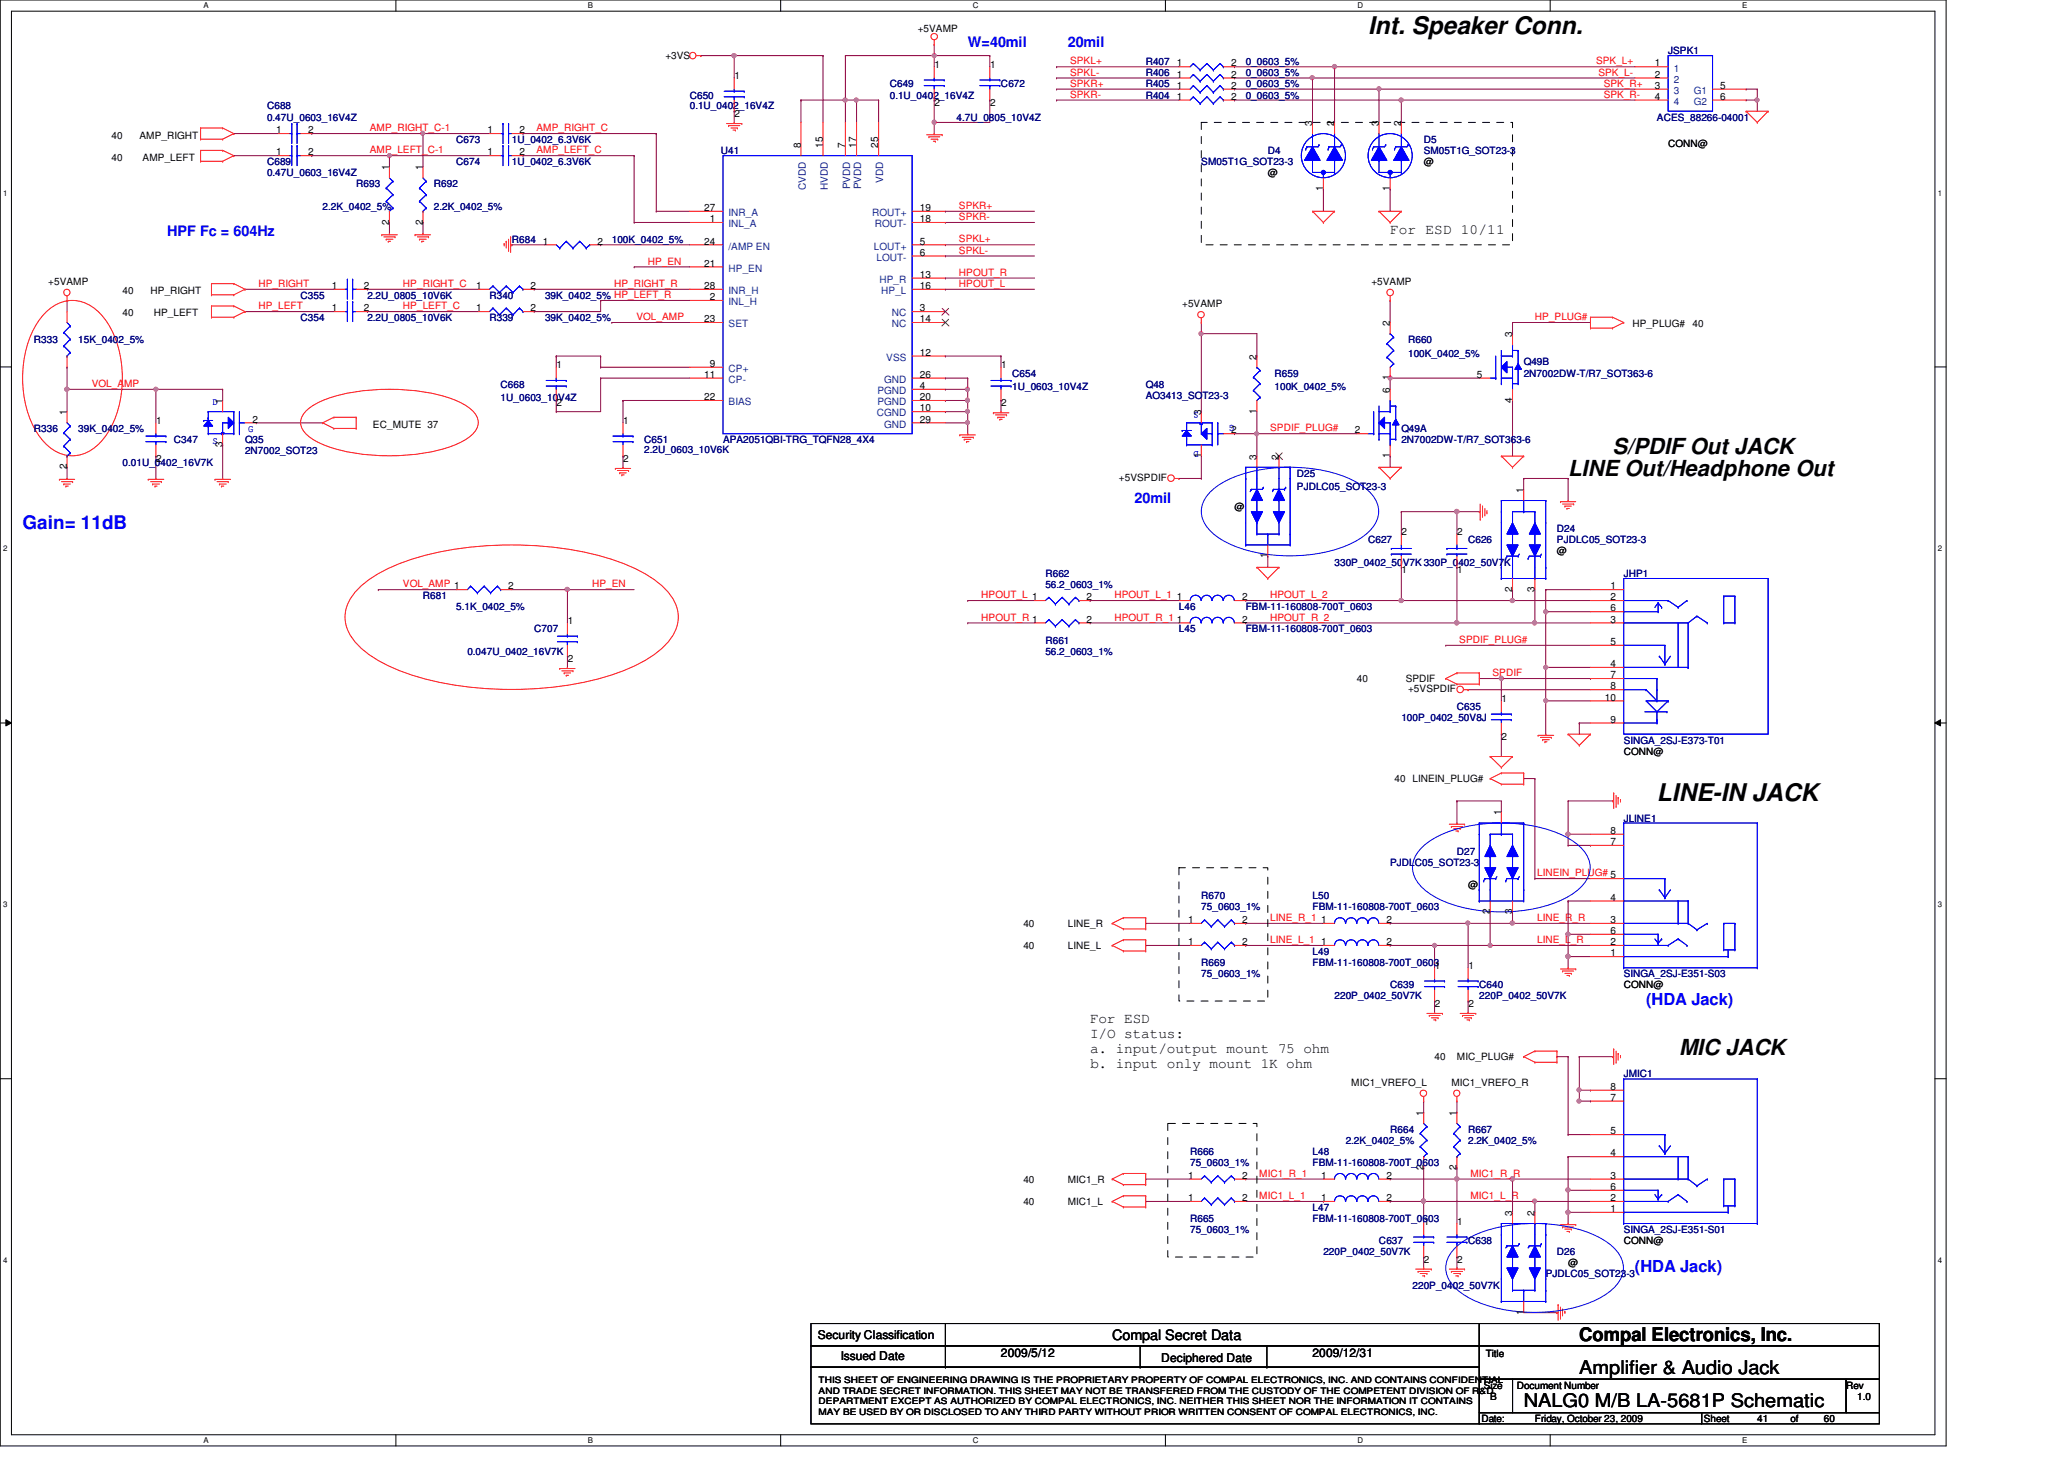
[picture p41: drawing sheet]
<svg xmlns="http://www.w3.org/2000/svg" width="297mm" height="210mm" viewBox="0 0 297 210" stroke-linecap="round" stroke-linejoin="round" font-family="sans-serif">
<defs><g id="words">
<g font-size="3.5">
<text x="196.9" y="4.8">Int. Speaker Conn.</text>
<text x="238.5" y="115.2">LINE-IN JACK</text>
</g>
<g font-size="3.2">
<text x="232.1" y="65.3">S/PDIF Out JACK</text>
<text x="225.7" y="68.5">LINE Out/Headphone Out</text>
<text x="241.7" y="151.7">MIC JACK</text>
</g>
<text font-size="2.7" fill="#00f" x="3.3" y="76.2">Gain= 11dB</text>
<g font-size="2.7">
<text x="227.3" y="197.7">Amplifier &amp; Audio Jack</text>
<text x="227.3" y="193">Compal Electronics, Inc.</text>
<text x="219.3" y="202.5">NALG0 M/B LA-5681P Schematic</text>
</g>
<g font-size="2.4" fill="#00f">
<text x="236.9" y="144.6">(HDA Jack)</text>
<text x="235.3" y="183">(HDA Jack)</text>
</g>
<g font-size="2.1" fill="#00f">
<text x="139.3" y="6.7">W=40mil</text>
<text x="153.7" y="6.7">20mil</text>
<text x="24" y="33.9">HPF Fc = 604Hz</text>
<text x="163.3" y="72.3">20mil</text>
</g>
<g font-size="2.1">
<text x="200.1" y="33.6">For ESD 10/11</text>
<text x="156.9" y="147.2">For ESD</text>
<text x="156.9" y="149.4">I/O status:</text>
<text x="156.9" y="151.6">a. input/output mount 75 ohm</text>
<text x="156.9" y="153.7">b. input only mount 1K ohm</text>
<text x="160.1" y="192.8">Compal Secret Data</text>
</g>
<g font-size="1.7">
<text x="117.7" y="192.7">Security Classification</text>
<text x="121" y="195.7">Issued Date</text>
<text x="144.1" y="195.2">2009/5/12</text>
<text x="167.1" y="195.9">Deciphered Date</text>
<text x="188.9" y="195.2">2009/12/31</text>
</g>
<g font-size="1.4">
<text x="132.1" y="4.6">+5VAMP</text>
<text x="95.8" y="8.4">+3VS</text>
<text x="105.7" y="11.4">1</text>
<text x="134.5" y="9.8">1</text>
<text x="142.5" y="9.8">1</text>
<text x="169.4" y="9.6">1</text>
<text x="169.4" y="11.2">1</text>
<text x="177.2" y="9.6">2</text>
<text x="177.2" y="11.2">2</text>
<text x="238.2" y="9.6">1</text>
<text x="238.2" y="11.2">2</text>
<text x="105.7" y="16.8">2</text>
<text x="134.5" y="15.3">2</text>
<text x="142.5" y="15.3">2</text>
<text x="169.4" y="14.4">1</text>
<text x="169.4" y="12.8">1</text>
<text x="177.2" y="14.4">2</text>
<text x="177.2" y="12.8">2</text>
<text x="238.2" y="12.8">3</text>
<text x="238.2" y="14.4">4</text>
<text x="247.6" y="12.8">5</text>
<text x="247.6" y="14.4">6</text>
<text x="16" y="23.1">40</text>
<text x="16" y="19.9">40</text>
<text x="20.1" y="19.9">AMP_RIGHT</text>
<text x="20.5" y="23.1">AMP_LEFT</text>
<text x="39.7" y="19.2">1</text>
<text x="39.7" y="22.4">1</text>
<text x="44.4" y="19.2">2</text>
<text x="44.4" y="22.4">2</text>
<text x="70.1" y="22.4">1</text>
<text x="70.1" y="19.2">1</text>
<text x="74.8" y="22.4">2</text>
<text x="74.8" y="19.2">2</text>
<text x="115.2" y="21.3" transform="rotate(-90 115.2 21.3)">8</text>
<text x="118.4" y="21.3" transform="rotate(-90 118.4 21.3)">15</text>
<text x="121.6" y="21.3" transform="rotate(-90 121.6 21.3)">7</text>
<text x="123.2" y="21.3" transform="rotate(-90 123.2 21.3)">17</text>
<text x="126.4" y="21.3" transform="rotate(-90 126.4 21.3)">25</text>
<text x="188.8" y="18.1" transform="rotate(-90 188.8 18.1)">3</text>
<text x="192" y="18.1" transform="rotate(-90 192 18.1)">2</text>
<text x="198.4" y="18.1" transform="rotate(-90 198.4 18.1)">3</text>
<text x="201.6" y="18.1" transform="rotate(-90 201.6 18.1)">2</text>
<text x="204.9" y="23.7">@</text>
<text x="240.1" y="21.2">CONN@</text>
<text x="56" y="24.5" transform="rotate(-90 56 24.5)">1</text>
<text x="60.8" y="24.5" transform="rotate(-90 60.8 24.5)">1</text>
<text x="182.5" y="25.4">@</text>
<text x="190.4" y="27.5" transform="rotate(-90 190.4 27.5)">1</text>
<text x="200" y="27.5" transform="rotate(-90 200 27.5)">1</text>
<text x="56" y="32.3" transform="rotate(-90 56 32.3)">2</text>
<text x="60.8" y="32.3" transform="rotate(-90 60.8 32.3)">2</text>
<text x="78.1" y="35.2">1</text>
<text x="86" y="35.2">2</text>
<text x="101.3" y="30.4">27</text>
<text x="101.3" y="35.2">24</text>
<text x="102.1" y="32">1</text>
<text x="132.4" y="35.2">5</text>
<text x="132.4" y="30.4">19</text>
<text x="132.4" y="32">18</text>
<text x="6.9" y="41.1">+5VAMP</text>
<text x="47.7" y="41.6">1</text>
<text x="52.4" y="41.6">2</text>
<text x="68.5" y="41.6">1</text>
<text x="76.4" y="41.6">2</text>
<text x="101.3" y="38.4">21</text>
<text x="101.3" y="41.6">28</text>
<text x="132.4" y="36.8">6</text>
<text x="132.4" y="41.6">16</text>
<text x="132.4" y="40">13</text>
<text x="197.4" y="41.1">+5VAMP</text>
<text x="17.6" y="45.5">40</text>
<text x="17.6" y="42.3">40</text>
<text x="21.7" y="42.3">HP_RIGHT</text>
<text x="22.1" y="45.5">HP_LEFT</text>
<text x="47.7" y="44.8">1</text>
<text x="52.4" y="44.8">2</text>
<text x="68.5" y="44.8">1</text>
<text x="76.4" y="44.8">2</text>
<text x="101.3" y="46.4">23</text>
<text x="102.1" y="43.2">2</text>
<text x="132.4" y="44.8">3</text>
<text x="132.4" y="46.4">14</text>
<text x="170.1" y="44.2">+5VAMP</text>
<text x="200" y="46.9" transform="rotate(-90 200 46.9)">2</text>
<text x="234.9" y="47">HP_PLUG#</text>
<text x="243.6" y="47">40</text>
<text x="80.1" y="53">1</text>
<text x="102.1" y="52.8">9</text>
<text x="132.4" y="51.2">12</text>
<text x="144.1" y="53">1</text>
<text x="180.8" y="51.7" transform="rotate(-90 180.8 51.7)">2</text>
<text x="217.6" y="48.5" transform="rotate(-90 217.6 48.5)">3</text>
<text x="9.6" y="59.7" transform="rotate(-90 9.6 59.7)">1</text>
<text x="32" y="58.1" transform="rotate(-90 32 58.1)">1</text>
<text x="80.1" y="58.5">2</text>
<text x="101.3" y="54.4">11</text>
<text x="101.3" y="57.6">22</text>
<text x="132.4" y="54.4">26</text>
<text x="132.4" y="56">4</text>
<text x="132.4" y="57.6">20</text>
<text x="132.4" y="59.2">10</text>
<text x="144.1" y="58.5">2</text>
<text x="172.8" y="59.7" transform="rotate(-90 172.8 59.7)">3</text>
<text x="180.8" y="59.5" transform="rotate(-90 180.8 59.5)">1</text>
<text x="200" y="56.5" transform="rotate(-90 200 56.5)">6</text>
<text x="200" y="54.7" transform="rotate(-90 200 54.7)">1</text>
<text x="212.6" y="54.4">5</text>
<text x="217.6" y="57.9" transform="rotate(-90 217.6 57.9)">4</text>
<text x="22.5" y="61">1</text>
<text x="32" y="64.3" transform="rotate(-90 32 64.3)">3</text>
<text x="36.4" y="60.8">2</text>
<text x="53.7" y="61.5">EC_MUTE 37</text>
<text x="89.7" y="61">1</text>
<text x="132.4" y="60.8">29</text>
<text x="172.8" y="65.9" transform="rotate(-90 172.8 65.9)">1</text>
<text x="177.2" y="62.4">2</text>
<text x="195" y="62.4">2</text>
<text x="200" y="65.9" transform="rotate(-90 200 65.9)">1</text>
<text x="9.6" y="67.5" transform="rotate(-90 9.6 67.5)">2</text>
<text x="22.5" y="66.5">2</text>
<text x="89.7" y="66.5">2</text>
<text x="161" y="69.2">+5VSPDIF</text>
<text x="180.8" y="66.1" transform="rotate(-90 180.8 66.1)">3</text>
<text x="184" y="66.1" transform="rotate(-90 184 66.1)">2</text>
<text x="219.2" y="70.9" transform="rotate(-90 219.2 70.9)">1</text>
<text x="177.7" y="73.4">@</text>
<text x="201.7" y="77">2</text>
<text x="209.7" y="77">2</text>
<text x="182.4" y="80.3" transform="rotate(-90 182.4 80.3)">1</text>
<text x="201.7" y="82.5">1</text>
<text x="209.7" y="82.5">1</text>
<text x="224.1" y="79.8">@</text>
<text x="73.1" y="84.8">2</text>
<text x="81.7" y="89.8">1</text>
<text x="156.4" y="89.6">2</text>
<text x="156.4" y="86.4">2</text>
<text x="169.4" y="89.6">1</text>
<text x="169.4" y="86.4">1</text>
<text x="178.8" y="89.6">2</text>
<text x="178.8" y="86.4">2</text>
<text x="217.6" y="85.1" transform="rotate(-90 217.6 85.1)">2</text>
<text x="220.8" y="85.1" transform="rotate(-90 220.8 85.1)">3</text>
<text x="231.8" y="84.8">1</text>
<text x="231.8" y="86.4">2</text>
<text x="231.8" y="89.6">3</text>
<text x="231.8" y="88">6</text>
<text x="81.7" y="95.3">2</text>
<text x="231.8" y="96">4</text>
<text x="231.8" y="92.8">5</text>
<text x="195.3" y="98.2">40</text>
<text x="202.3" y="98.2">SPDIF</text>
<text x="202.6" y="99.6">+5VSPDIF</text>
<text x="216.1" y="101">1</text>
<text x="231" y="100.8">10</text>
<text x="231.8" y="97.6">7</text>
<text x="231.8" y="99.2">8</text>
<text x="216.1" y="106.5">2</text>
<text x="231.8" y="104">9</text>
<text x="200.7" y="112.6">40 LINEIN_PLUG#</text>
<text x="233.7" y="108.6">CONN@</text>
<text x="216" y="117.3" transform="rotate(-90 216 117.3)">1</text>
<text x="231.8" y="120">8</text>
<text x="231.8" y="121.6">7</text>
<text x="211.3" y="127.8">@</text>
<text x="214.4" y="131.5" transform="rotate(-90 214.4 131.5)">2</text>
<text x="217.6" y="131.5" transform="rotate(-90 217.6 131.5)">3</text>
<text x="231.8" y="129.6">4</text>
<text x="147.3" y="136.6">40</text>
<text x="147.3" y="133.4">40</text>
<text x="153.7" y="136.6">LINE_L</text>
<text x="153.7" y="133.4">LINE_R</text>
<text x="171" y="136">1</text>
<text x="171" y="132.8">1</text>
<text x="178.8" y="136">2</text>
<text x="178.8" y="132.8">2</text>
<text x="190.2" y="132.8">1</text>
<text x="190.2" y="136">1</text>
<text x="199.6" y="132.8">2</text>
<text x="199.6" y="136">2</text>
<text x="231.8" y="137.6">1</text>
<text x="231.8" y="136">2</text>
<text x="231.8" y="132.8">3</text>
<text x="231.8" y="134.4">6</text>
<text x="206.5" y="139.4">1</text>
<text x="211.3" y="139.4">1</text>
<text x="233.7" y="142.2">CONN@</text>
<text x="206.5" y="144.9">2</text>
<text x="211.3" y="144.9">2</text>
<text x="206.5" y="152.6">40</text>
<text x="209.7" y="152.6">MIC_PLUG#</text>
<text x="194.5" y="156.3">MIC1_VREFO_L</text>
<text x="204.8" y="160.5" transform="rotate(-90 204.8 160.5)">1</text>
<text x="208.9" y="156.3">MIC1_VREFO_R</text>
<text x="209.6" y="160.5" transform="rotate(-90 209.6 160.5)">1</text>
<text x="231.8" y="156.8">8</text>
<text x="231.8" y="158.4">7</text>
<text x="231.8" y="166.4">4</text>
<text x="231.8" y="163.2">5</text>
<text x="147.3" y="173.4">40</text>
<text x="147.3" y="170.2">40</text>
<text x="153.7" y="173.4">MIC1_L</text>
<text x="153.7" y="170.2">MIC1_R</text>
<text x="171" y="172.8">1</text>
<text x="171" y="169.6">1</text>
<text x="178.8" y="172.8">2</text>
<text x="178.8" y="169.6">2</text>
<text x="190.2" y="169.6">1</text>
<text x="190.2" y="172.8">1</text>
<text x="199.6" y="169.6">2</text>
<text x="199.6" y="172.8">2</text>
<text x="204.8" y="168.3" transform="rotate(-90 204.8 168.3)">2</text>
<text x="209.6" y="168.3" transform="rotate(-90 209.6 168.3)">2</text>
<text x="231.8" y="172.8">2</text>
<text x="231.8" y="169.6">3</text>
<text x="231.8" y="171.2">6</text>
<text x="204.9" y="176.2">1</text>
<text x="209.7" y="176.2">1</text>
<text x="217.6" y="174.9" transform="rotate(-90 217.6 174.9)">3</text>
<text x="220.8" y="174.9" transform="rotate(-90 220.8 174.9)">2</text>
<text x="231.8" y="174.4">1</text>
<text x="233.7" y="179">CONN@</text>
<text x="204.9" y="181.7">2</text>
<text x="209.7" y="181.7">2</text>
<text x="225.7" y="182.2">@</text>
<text x="219.2" y="189.1" transform="rotate(-90 219.2 189.1)">1</text>
<text x="213.8" y="195.2">Title</text>
<text x="213.5" y="199.8">Size</text>
<text x="214.5" y="201.4">B</text>
<text x="218.3" y="199.8">Document Number</text>
<text x="265.7" y="199.8">Rev</text>
<text x="267.3" y="201.4">1.0</text>
<text x="213.2" y="204.6">Date:</text>
<text x="220.9" y="204.6">Friday, October 23, 2009</text>
<text x="245.2" y="204.6">Sheet</text>
<text x="252.9" y="204.6">41</text>
<text x="257.7" y="204.6">of</text>
<text x="262.5" y="204.6">60</text>
</g>
<g font-size="1.4" fill="#f00">
<text x="154" y="10.9">SPKL-</text>
<text x="154" y="9.3">SPKL+</text>
<text x="229.7" y="9.3">SPK_L+</text>
<text x="230" y="10.9">SPK_L-</text>
<text x="154" y="14.1">SPKR-</text>
<text x="154" y="12.5">SPKR+</text>
<text x="230.8" y="12.5">SPK_R+</text>
<text x="230.8" y="14.1">SPK_R-</text>
<text x="53.2" y="18.9">AMP_RIGHT_C-1</text>
<text x="53.2" y="22.1">AMP_LEFT_C-1</text>
<text x="77.2" y="18.9">AMP_RIGHT_C</text>
<text x="77.2" y="22.1">AMP_LEFT_C</text>
<text x="138" y="34.9">SPKL+</text>
<text x="138" y="30.1">SPKR+</text>
<text x="138" y="31.7">SPKR-</text>
<text x="37.2" y="41.3">HP_RIGHT</text>
<text x="58" y="41.3">HP_RIGHT_C</text>
<text x="88.4" y="41.3">HP_RIGHT_R</text>
<text x="93.2" y="38.1">HP_EN</text>
<text x="138" y="39.7">HPOUT_R</text>
<text x="138" y="41.3">HPOUT_L</text>
<text x="138" y="36.5">SPKL-</text>
<text x="37.2" y="44.5">HP_LEFT</text>
<text x="58" y="44.5">HP_LEFT_C</text>
<text x="91.6" y="46.1">VOL_AMP</text>
<text x="220.9" y="46.1">HP_PLUG#</text>
<text x="13.2" y="55.7">VOL_AMP</text>
<text x="182.8" y="62.1">SPDIF_PLUG#</text>
<text x="58" y="84.5">VOL_AMP 1</text>
<text x="85.2" y="84.5">HP_EN</text>
<text x="141.2" y="89.3">HPOUT_R 1</text>
<text x="141.2" y="86.1">HPOUT_L 1</text>
<text x="160.4" y="86.1">HPOUT_L_1</text>
<text x="160.4" y="89.3">HPOUT_R_1</text>
<text x="182.8" y="86.1">HPOUT_L_2</text>
<text x="182.8" y="89.3">HPOUT_R_2</text>
<text x="210" y="92.5">SPDIF_PLUG#</text>
<text x="214.8" y="97.3">SPDIF</text>
<text x="221.2" y="126.1">LINEIN_PLUG# 5</text>
<text x="182.8" y="132.5">LINE_R_1</text>
<text x="182.8" y="135.7">LINE_L_1</text>
<text x="221.2" y="135.7">LINE_L_R</text>
<text x="221.2" y="132.5">LINE_R_R</text>
<text x="181.2" y="169.3">MIC1_R_1</text>
<text x="181.2" y="172.5">MIC1_L_1</text>
<text x="211.6" y="172.5">MIC1_L_R</text>
<text x="211.6" y="169.3">MIC1_R_R</text>
</g>
<g font-size="1.4" fill="#000080">
<text x="164.9" y="9.4">R407</text>
<text x="164.9" y="11">R406</text>
<text x="179.3" y="9.4">0_0603_5%</text>
<text x="179.3" y="11">0_0603_5%</text>
<text x="240.1" y="7.7">JSPK1</text>
<text x="38.4" y="15.7">C688</text>
<text x="38.4" y="17.4">0.47U_0603_16V4Z</text>
<text x="99.3" y="14.2">C650</text>
<text x="99.3" y="15.7">0.1U_0402_16V4Z</text>
<text x="128.1" y="12.6">C649</text>
<text x="128.1" y="14.2">0.1U_0402_16V4Z</text>
<text x="137.7" y="17.4">4.7U_0805_10V4Z</text>
<text x="144.1" y="12.6">C672</text>
<text x="164.9" y="14.2">R404</text>
<text x="164.9" y="12.6">R405</text>
<text x="179.3" y="14.2">0_0603_5%</text>
<text x="179.3" y="12.6">0_0603_5%</text>
<text x="238.5" y="17.4">ACES_88266-04001</text>
<text x="38.4" y="23.7">C689</text>
<text x="65.7" y="23.7">C674</text>
<text x="65.7" y="20.6">C673</text>
<text x="73.7" y="23.7">1U_0402_6.3V6K</text>
<text x="73.7" y="20.6">1U_0402_6.3V6K</text>
<text x="103.8" y="22.2">U41</text>
<text x="172.9" y="23.7">SM05T1G_SOT23-3</text>
<text x="182.5" y="22.2">D4</text>
<text x="204.9" y="20.6">D5</text>
<text x="204.9" y="22.2">SM05T1G_SOT23-3</text>
<text x="38.4" y="25.4">0.47U_0603_16V4Z</text>
<text x="51.3" y="27">R693</text>
<text x="62.4" y="27">R692</text>
<text x="46.4" y="30.2">2.2K_0402_5%</text>
<text x="62.4" y="30.2">2.2K_0402_5%</text>
<text x="73.7" y="35">R684</text>
<text x="88" y="35">100K_0402_5%</text>
<text x="43.3" y="43">C355</text>
<text x="43.3" y="46.2">C354</text>
<text x="52.9" y="43">2.2U_0805_10V6K</text>
<text x="52.9" y="46.2">2.2U_0805_10V6K</text>
<text x="70.4" y="46.2">R339</text>
<text x="70.4" y="43">R340</text>
<text x="78.4" y="46.2">39K_0402_5%</text>
<text x="78.4" y="43">39K_0402_5% HP_LEFT_R</text>
<text x="4.9" y="49.4">R333</text>
<text x="11.3" y="49.4">15K_0402_5%</text>
<text x="202.6" y="49.4">R660</text>
<text x="202.6" y="51.3">100K_0402_5%</text>
<text x="219.3" y="52.6">Q49B</text>
<text x="72" y="55.8">C668</text>
<text x="72" y="57.7">1U_0603_10V4Z</text>
<text x="145.7" y="54.2">C654</text>
<text x="145.7" y="56.1">1U_0603_10V4Z</text>
<text x="164.9" y="55.8">Q48</text>
<text x="164.9" y="57.4">AO3413_SOT23-3</text>
<text x="183.4" y="54.2">R659</text>
<text x="183.4" y="56.1">100K_0402_5%</text>
<text x="219.3" y="54.2">2N7002DW-T/R7_SOT363-6</text>
<text x="4.9" y="62.2">R336</text>
<text x="11.3" y="62.2">39K_0402_5%</text>
<text x="25" y="63.8">C347</text>
<text x="35.3" y="63.8">Q35</text>
<text x="35.3" y="65.4">2N7002_SOT23</text>
<text x="92.7" y="63.8">C651</text>
<text x="92.7" y="65.2">2.2U_0603_10V6K</text>
<text x="104.1" y="63.8">APA2051QBI-TRG_TQFN28_4X4</text>
<text x="201.7" y="62.2">Q49A</text>
<text x="201.7" y="63.8">2N7002DW-T/R7_SOT363-6</text>
<text x="17.6" y="67">0.01U_0402_16V7K</text>
<text x="186.6" y="68.6">D25</text>
<text x="186.6" y="70.5">PJDLC05_SOT23-3</text>
<text x="224.1" y="76.6">D24</text>
<text x="150.4" y="83">R662</text>
<text x="192.1" y="81.4">330P_0402_50V7K 330P_0402_50V7K</text>
<text x="196.9" y="78.2">C627</text>
<text x="211.3" y="78.2">C626</text>
<text x="224.1" y="78.2">PJDLC05_SOT23-3</text>
<text x="233.7" y="83">JHP1</text>
<text x="60.9" y="86.2">R681</text>
<text x="65.7" y="87.8">5.1K_0402_5%</text>
<text x="150.4" y="84.6">56.2_0603_1%</text>
<text x="169.7" y="87.8">L46</text>
<text x="179.3" y="87.8">FBM-11-160808-700T_0603</text>
<text x="67.3" y="94.2">0.047U_0402_16V7K</text>
<text x="76.9" y="91">C707</text>
<text x="150.4" y="92.6">R661</text>
<text x="150.4" y="94.2">56.2_0603_1%</text>
<text x="169.7" y="91">L45</text>
<text x="179.3" y="91">FBM-11-160808-700T_0603</text>
<text x="201.7" y="103.8">100P_0402_50V8J</text>
<text x="209.7" y="102.2">C635</text>
<text x="233.7" y="107">SINGA_2SJ-E373-T01</text>
<text x="233.7" y="118.2">JLINE1</text>
<text x="200.1" y="124.6">PJDLC05_SOT23-3</text>
<text x="209.7" y="123">D27</text>
<text x="172.9" y="129.4">R670</text>
<text x="172.9" y="131">75_0603_1%</text>
<text x="188.9" y="129.4">L50</text>
<text x="188.9" y="131">FBM-11-160808-700T_0603</text>
<text x="188.9" y="137.4">L49</text>
<text x="172.9" y="139">R669</text>
<text x="172.9" y="140.6">75_0603_1%</text>
<text x="188.9" y="139">FBM-11-160808-700T_0603</text>
<text x="192.1" y="143.8">220P_0402_50V7K</text>
<text x="200.1" y="142.2">C639</text>
<text x="212.9" y="142.2">C640</text>
<text x="212.9" y="143.8">220P_0402_50V7K</text>
<text x="233.7" y="140.6">SINGA_2SJ-E351-S03</text>
<text x="233.7" y="155">JMIC1</text>
<text x="171.3" y="166.2">R666</text>
<text x="171.3" y="167.8">75_0603_1%</text>
<text x="188.9" y="166.2">L48</text>
<text x="188.9" y="167.8">FBM-11-160808-700T_0603</text>
<text x="193.7" y="164.6">2.2K_0402_5%</text>
<text x="200.1" y="163">R664</text>
<text x="211.3" y="163">R667</text>
<text x="211.3" y="164.6">2.2K_0402_5%</text>
<text x="171.3" y="175.8">R665</text>
<text x="171.3" y="177.4">75_0603_1%</text>
<text x="188.9" y="174.2">L47</text>
<text x="188.9" y="175.8">FBM-11-160808-700T_0603</text>
<text x="198.5" y="179">C637</text>
<text x="211.3" y="179">C638</text>
<text x="233.7" y="177.4">SINGA_2SJ-E351-S01</text>
<text x="190.5" y="180.6">220P_0402_50V7K</text>
<text x="203.3" y="185.4">220P_0402_50V7K</text>
<text x="222.5" y="183.8">PJDLC05_SOT23-3</text>
<text x="224.1" y="180.6">D26</text>
</g>
<g font-size="1.4" fill="#004080">
<text x="240.9" y="10.3">1</text>
<text x="240.9" y="11.9">2</text>
<text x="240.9" y="13.5">3</text>
<text x="240.9" y="15.1">4</text>
<text x="243.8" y="13.5">G1</text>
<text x="243.8" y="15.1">G2</text>
<text x="115.9" y="27.3" transform="rotate(-90 115.9 27.3)">CVDD</text>
<text x="119.1" y="27.3" transform="rotate(-90 119.1 27.3)">HVDD</text>
<text x="122.3" y="27.3" transform="rotate(-90 122.3 27.3)">PVDD</text>
<text x="123.9" y="27.3" transform="rotate(-90 123.9 27.3)">PVDD</text>
<text x="127.1" y="26.3" transform="rotate(-90 127.1 26.3)">VDD</text>
<text x="104.9" y="31.1">INR_A</text>
<text x="104.9" y="35.9">/AMP EN</text>
<text x="104.9" y="32.7">INL_A</text>
<text x="125.5" y="31.1">ROUT+</text>
<text x="125.8" y="35.9">LOUT+</text>
<text x="125.9" y="32.7">ROUT-</text>
<text x="104.9" y="39.1">HP_EN</text>
<text x="126.1" y="37.5">LOUT-</text>
<text x="126.6" y="40.7">HP_R</text>
<text x="104.9" y="42.3">INR_H</text>
<text x="104.9" y="47.1">SET</text>
<text x="104.9" y="43.9">INL_H</text>
<text x="126.8" y="42.3">HP_L</text>
<text x="128.4" y="45.5">NC</text>
<text x="128.4" y="47.1">NC</text>
<text x="104.9" y="53.5">CP+</text>
<text x="127.5" y="51.9">VSS</text>
<text x="104.9" y="55.1">CP-</text>
<text x="104.9" y="58.3">BIAS</text>
<text x="126.2" y="59.9">CGND</text>
<text x="126.3" y="56.7">PGND</text>
<text x="126.3" y="58.3">PGND</text>
<text x="127.3" y="55.1">GND</text>
<text x="127.3" y="61.5">GND</text>
</g>
<g font-size="1.4" fill="#00f">
<text x="30.6" y="58.3">D</text>
<text x="172.5" y="59.3" transform="rotate(180 172.5 59.3)">S</text>
<text x="30.6" y="63.9">S</text>
<text x="35.7" y="62.1">G</text>
<text x="172.5" y="64.9" transform="rotate(180 172.5 64.9)">D</text>
<text x="177.7" y="61.1" transform="rotate(180 177.7 61.1)">G</text>
</g>
<g font-size="1.3">
<text x="117.8" y="199">THIS SHEET OF ENGINEERING DRAWING IS THE PROPRIETARY PROPERTY OF COMPAL ELECTRONICS, INC. AND CONTAINS CONFIDENTIAL</text>
<text x="117.8" y="200.5">AND TRADE SECRET INFORMATION. THIS SHEET MAY NOT BE TRANSFERED FROM THE CUSTODY OF THE COMPETENT DIVISION OF R&amp;D</text>
<text x="117.8" y="202">DEPARTMENT EXCEPT AS AUTHORIZED BY COMPAL ELECTRONICS, INC. NEITHER THIS SHEET NOR THE INFORMATION IT CONTAINS</text>
<text x="117.8" y="203.5">MAY BE USED BY OR DISCLOSED TO ANY THIRD PARTY WITHOUT PRIOR WRITTEN CONSENT OF COMPAL ELECTRONICS, INC.</text>
</g>
<g font-size="1.1">
<text x="29.3" y="1.1">A</text>
<text x="84.6" y="1.1">B</text>
<text x="140" y="1.1">C</text>
<text x="195.4" y="1.1">D</text>
<text x="250.7" y="1.1">E</text>
<text x=".5" y="28.2">1</text>
<text x="278.9" y="28.2">1</text>
<text x=".5" y="79.3">2</text>
<text x="278.9" y="79.3">2</text>
<text x=".5" y="130.6">3</text>
<text x="278.9" y="130.6">3</text>
<text x=".5" y="181.7">4</text>
<text x="278.9" y="181.7">4</text>
<text x="29.3" y="207.6">A</text>
<text x="84.6" y="207.6">B</text>
<text x="140" y="207.6">C</text>
<text x="195.4" y="207.6">D</text>
<text x="250.7" y="207.6">E</text>
</g>
</g></defs>
<path d="M0 0h280.1v208h-280.1zM1.6 1.6h276.9v204.8h-276.9z" fill="none" stroke="#000" stroke-width=".14"/>
<g fill="#fff">
<path d="M29.3 .2h.7v1.2h-.7z"/>
<path d="M29.3 206.6h.7v1.2h-.7z"/>
</g>
<path d="M57 0v1.6M57 206.4v1.6" fill="none" stroke="#000" stroke-width=".14"/>
<g fill="#fff">
<path d="M84.6 .2h.7v1.2h-.7z"/>
<path d="M84.6 206.6h.7v1.2h-.7z"/>
</g>
<path d="M112.3 0v1.6M112.3 206.4v1.6" fill="none" stroke="#000" stroke-width=".14"/>
<g fill="#fff">
<path d="M140 .2h.8v1.2h-.8z"/>
<path d="M140 206.6h.8v1.2h-.8z"/>
</g>
<path d="M167.7 0v1.6M167.7 206.4v1.6" fill="none" stroke="#000" stroke-width=".14"/>
<g fill="#fff">
<path d="M195.4 .2h.7v1.2h-.7z"/>
<path d="M195.4 206.6h.7v1.2h-.7z"/>
</g>
<path d="M223.1 0v1.6M223.1 206.4v1.6" fill="none" stroke="#000" stroke-width=".14"/>
<g fill="#fff">
<path d="M250.7 .2h.8v1.2h-.8z"/>
<path d="M250.7 206.6h.8v1.2h-.8z"/>
<path d="M.5 27.2h.6v1.2h-.6z"/>
<path d="M278.9 27.2h.6v1.2h-.6z"/>
<path d="M.5 78.4h.6v1.1h-.6z"/>
<path d="M278.9 78.4h.6v1.1h-.6z"/>
</g>
<path d="M0 52.8h1.6M278.5 52.8h1.6" fill="none" stroke="#000" stroke-width=".14"/>
<g fill="#fff">
<path d="M.5 129.6h.6v1.2h-.6z"/>
<path d="M278.9 129.6h.6v1.2h-.6z"/>
</g>
<path d="M0 104h1.6M.8 103.5l.8 .5-.8 .4zM278.5 104l.8-.5v.9zM278.5 104h1.6" fill="none" stroke="#000" stroke-width=".14"/>
<path d="M.8 103.5l.8 .5-.8 .4zM278.5 104l.8-.5v.9z" fill="#000"/>
<g fill="#fff">
<path d="M.5 180.8h.6v1.1h-.6z"/>
<path d="M278.9 180.8h.6v1.1h-.6z"/>
</g>
<path d="M0 155.2h1.6M278.5 155.2h1.6" fill="none" stroke="#000" stroke-width=".14"/>
<g fill="none" stroke="#800040" stroke-width=".14">
<path d="M105.7 16h.1M105.7 16v1.6M177.7 62.4h.1M177.7 62.4h3.2M201.7 73.6h.1M201.7 73.6v3.2M209.7 73.6h.1M209.7 73.6v3.2M179.3 86.4h.1M201.7 81.6h.1M201.7 81.6v4.8h-22.4M209.7 81.6h.1"/>
<path d="M209.7 81.6v8M164.9 169.6h.1M164.9 169.6h6.4M225.7 174.4h.1M225.7 174.4v1.6"/>
</g>
<circle cx="225.7" cy="174.4" r=".31" fill="#f0f"/>
<circle cx="225.7" cy="174.4" r=".31" fill="none" stroke="#f0f" stroke-width=".14"/>
<path d="M216.1 105.6h.1M216.1 105.6v3.2M217.7 169.6h.1M217.7 169.6h11.2M209.7 180.8h.1M209.7 180.8v1.6" fill="none" stroke="#800040" stroke-width=".14"/>
<circle cx="217.6" cy="169.6" r=".32" fill="#f0f"/>
<circle cx="217.6" cy="169.6" r=".32" fill="none" stroke="#f0f" stroke-width=".14"/>
<path d="M123.3 14.4h.1M123.3 14.4v3.2M164.9 136h.1M164.9 136h6.4M206.5 136h.1M206.5 136v3.2M214.5 136h.1M214.5 136h14.4M206.5 144h.1M206.5 144v1.6" fill="none" stroke="#800040" stroke-width=".14"/>
<circle cx="214.5" cy="136" r=".3" fill="#f0f"/>
<circle cx="214.5" cy="136" r=".3" fill="none" stroke="#f0f" stroke-width=".14"/>
<path d="M217.7 132.8h.1M217.7 132.8h11.2" fill="none" stroke="#800040" stroke-width=".14"/>
<circle cx="217.7" cy="132.8" r=".31" fill="#f0f"/>
<circle cx="217.7" cy="132.8" r=".31" fill="none" stroke="#f0f" stroke-width=".14"/>
<path d="M121.7 14.4h.1M121.7 14.4h1.6" fill="none" stroke="#800040" stroke-width=".14"/>
<circle cx="121.6" cy="14.4" r=".31" fill="#f0f"/>
<circle cx="121.6" cy="14.4" r=".31" fill="none" stroke="#f0f" stroke-width=".14"/>
<path d="M200.1 136h.1M200.1 136h6.4M225.7 137.6h.1M225.7 137.6h3.2" fill="none" stroke="#800040" stroke-width=".14"/>
<circle cx="225.7" cy="137.6" r=".32" fill="#f0f"/>
<circle cx="225.7" cy="137.6" r=".32" fill="none" stroke="#f0f" stroke-width=".14"/>
<path d="M222.5 100.8h.1M222.5 100.8v4.8M164.9 132.8h.1M164.9 132.8h6.4M200.1 132.8h.1M200.1 132.8h11.2M211.3 132.8h.1M211.3 132.8v6.4M225.7 137.6h.1M225.7 137.6v1.6M211.3 144h.1M211.3 144v1.6" fill="none" stroke="#800040" stroke-width=".14"/>
<circle cx="222.5" cy="100.8" r=".3" fill="#f0f"/>
<circle cx="222.5" cy="100.8" r=".3" fill="none" stroke="#f0f" stroke-width=".14"/>
<g fill="none" stroke="#800040" stroke-width=".14">
<path d="M73.7 35.2h.1M73.7 35.2h4.7M208.1 92.8h.1M208.1 92.8h20.8M211.3 99.2h.1M211.3 99.2h17.6M222.5 96h.1M222.5 96h6.4M227.3 104h.1M227.3 104v1.6M227.3 104h1.6M164.9 172.8h.1"/>
<path d="M164.9 172.8h6.4M204.9 168h.1M204.9 172.8h.1M204.9 168v8M204.9 180.8h.1M204.9 180.8v1.6"/>
</g>
<circle cx="204.8" cy="172.8" r=".3" fill="#f0f"/>
<circle cx="204.8" cy="172.8" r=".3" fill="none" stroke="#f0f" stroke-width=".14"/>
<path d="M220.9 172.8h.1M220.9 172.8h8" fill="none" stroke="#800040" stroke-width=".14"/>
<circle cx="220.9" cy="172.8" r=".3" fill="#f0f"/>
<circle cx="220.9" cy="172.8" r=".3" fill="none" stroke="#f0f" stroke-width=".14"/>
<path d="M188.9 11.2h.1M188.9 11.2h46.4M225.7 174.4h.1M225.7 174.4h3.2" fill="none" stroke="#800040" stroke-width=".14"/>
<circle cx="188.8" cy="11.2" r=".3" fill="#f0f"/>
<circle cx="188.8" cy="11.2" r=".3" fill="none" stroke="#f0f" stroke-width=".14"/>
<g fill="none" stroke="#800040" stroke-width=".14">
<path d="M201.7 73.6h.1M201.7 73.6h8M156.9 86.4h.1M156.9 86.4h12.8M179.3 89.6h.1M179.3 89.6h30.4M219.3 112h.1M219.3 112h1.6M225.7 129.6h.1M225.7 134.4h.1M225.7 129.6h3.2M225.7 134.4v3.2"/>
<path d="M209.7 169.6h.1M209.7 168h.1M209.7 168v8"/>
</g>
<circle cx="225.7" cy="134.4" r=".31" fill="#f0f"/>
<circle cx="225.7" cy="134.4" r=".31" fill="none" stroke="#f0f" stroke-width=".14"/>
<g fill="none" stroke="#800040" stroke-width=".14">
<path d="M134.4 17.6h.1M134.4 14.4h.1M134.4 17.6h8M134.4 14.4v3.2M198.5 12.8h.1M198.5 12.8h36.8M76.9 44.8h.1M76.9 41.6h.1M76.9 41.6h22.4M86.4 43.2h.1M86.4 43.2v1.6h-9.5M86.4 43.2h12.9"/>
<path d="M139.3 89.6h.1M139.3 86.4h.1M139.3 89.6h9.6M139.3 86.4h9.6M156.9 89.6h.1M156.9 89.6h12.8M224.1 152h.1M224.1 152h1.6M225.7 166.4h.1M225.7 166.4h3.2"/>
</g>
<circle cx="198.5" cy="12.8" r=".3" fill="#f0f"/>
<circle cx="198.5" cy="12.8" r=".3" fill="none" stroke="#f0f" stroke-width=".14"/>
<path d="M9.6 56h.1M9.6 56v3.2M139.3 56h.1M139.3 56v1.6M200.1 65.6h.1M200.1 65.6v1.6M182.5 80h.1M182.5 80v1.6M179.3 169.6h.1M179.3 169.6h11.2" fill="none" stroke="#800040" stroke-width=".14"/>
<circle cx="139.2" cy="56" r=".3" fill="#f0f"/>
<circle cx="139.2" cy="56" r=".3" fill="none" stroke="#f0f" stroke-width=".14"/>
<path d="M9.6 43.2h.1M9.6 52.8h.1M9.6 43.2v1.6M9.6 52.8v3.2M80 57.6h.1M80 57.6v1.6" fill="none" stroke="#800040" stroke-width=".14"/>
<circle cx="9.6" cy="56" r=".31" fill="#f0f"/>
<circle cx="9.6" cy="56" r=".31" fill="none" stroke="#f0f" stroke-width=".14"/>
<path d="M86.4 51.2h.1M86.4 51.2v1.6M136.1 57.6h.1M136.1 57.6h3.2M139.3 57.6h.1M139.3 57.6v1.6" fill="none" stroke="#800040" stroke-width=".14"/>
<circle cx="139.2" cy="57.6" r=".31" fill="#f0f"/>
<circle cx="139.2" cy="57.6" r=".31" fill="none" stroke="#f0f" stroke-width=".14"/>
<g fill="none" stroke="#800040" stroke-width=".14">
<path d="M75.3 19.2h.1M75.3 19.2h19.1M123.3 14.4h.1M123.3 14.4h3.1M177.7 12.8h.1M177.7 12.8h20.8M198.5 12.8h.1M198.5 12.8v4.8M9.6 56h.1M9.6 56h12.8M22.4 56h.1M22.4 56v4.8"/>
<path d="M180.9 59.2v3.2M180.9 62.4h.1M179.3 172.8h11.2M190.5 172.8h.1"/>
</g>
<circle cx="123.2" cy="14.4" r=".3" fill="#f0f"/>
<circle cx="123.2" cy="14.4" r=".3" fill="none" stroke="#f0f" stroke-width=".14"/>
<path d="M115.3 14.4h.1M115.3 14.4v3.2M121.7 8h.1M121.7 8v6.4M121.7 8h12.7M134.4 8h.1M201.7 14.4h.1M201.7 14.4h33.6M89.7 57.6h.1M89.7 57.6h9.6" fill="none" stroke="#800040" stroke-width=".14"/>
<circle cx="201.7" cy="14.4" r=".31" fill="#f0f"/>
<circle cx="201.7" cy="14.4" r=".31" fill="none" stroke="#f0f" stroke-width=".14"/>
<path d="M144.1 57.6h.1M144.1 57.6v1.6M180.9 62.4h.1M180.9 62.4v3.2M180.9 62.4h14.4" fill="none" stroke="#800040" stroke-width=".14"/>
<circle cx="180.8" cy="62.4" r=".3" fill="#f0f"/>
<circle cx="180.8" cy="62.4" r=".3" fill="none" stroke="#f0f" stroke-width=".14"/>
<path d="M172.9 48h.1M172.9 48v11.2M169.7 68.8h.1M169.7 68.8h3.2M172.9 68.8h.1M172.9 65.6v3.2" fill="none" stroke="#800040" stroke-width=".14"/>
<circle cx="172.8" cy="48" r=".3" fill="#f0f"/>
<circle cx="172.8" cy="48" r=".3" fill="none" stroke="#f0f" stroke-width=".14"/>
<path d="M94.4 30.4h.1M94.4 30.4h4.9M200.1 54.4h.1M200.1 54.4h12.8" fill="none" stroke="#800040" stroke-width=".14"/>
<circle cx="200.1" cy="54.4" r=".3" fill="#f0f"/>
<circle cx="200.1" cy="54.4" r=".3" fill="none" stroke="#f0f" stroke-width=".14"/>
<path d="M105.7 8h.1M105.7 8h12.7M217.7 46.4h.1M217.7 46.4v1.6" fill="none" stroke="#800040" stroke-width=".14"/>
<circle cx="105.6" cy="8" r=".31" fill="#f0f"/>
<circle cx="105.6" cy="8" r=".31" fill="none" stroke="#f0f" stroke-width=".14"/>
<g fill="none" stroke="#800040" stroke-width=".14">
<path d="M75.3 22.4h.1M75.3 22.4h16M91.3 22.4h.1M91.3 22.4v9.6M80 51.2h.1M80 51.2h6.4M80 51.2v1.6M136.1 59.2h.1M136.1 59.2h3.2M139.3 59.2h.1M139.3 59.2v1.6M136.1 60.8h3.2"/>
<path d="M139.3 60.8h.1M200.1 172.8h.1M200.1 172.8h4.8"/>
</g>
<circle cx="139.2" cy="59.2" r=".3" fill="#f0f"/>
<circle cx="139.2" cy="59.2" r=".3" fill="none" stroke="#f0f" stroke-width=".14"/>
<g fill="none" stroke="#800040" stroke-width=".14">
<path d="M115.3 14.4h.1M115.3 14.4h6.4M177.7 14.4h.1M177.7 14.4h24M201.7 14.4h.1M201.7 14.4v3.2M86.4 35.2h.1M86.4 35.2h12.9M22.4 65.6h.1M22.4 65.6v3.2M200.1 169.6h.1M200.1 169.6h9.6"/>
<path d="M225.7 171.2h.1M225.7 171.2v3.2"/>
</g>
<circle cx="225.7" cy="171.2" r=".31" fill="#f0f"/>
<circle cx="225.7" cy="171.2" r=".31" fill="none" stroke="#f0f" stroke-width=".14"/>
<g fill="none" stroke="#800040" stroke-width=".14">
<path d="M100.9 8h.1M100.9 8h4.8M252.9 14.4h.1M252.9 14.4v1.6M200.1 27.2h.1M200.1 27.2v3.2M172.9 48h.1M172.9 46.4h.1M172.9 48h8v3.2M172.9 46.4v1.6M180.9 51.2h.1M179.3 132.8h.1"/>
<path d="M179.3 136h.1M179.3 132.8h11.2M179.3 136h11.2"/>
</g>
<circle cx="252.9" cy="14.4" r=".3" fill="#f0f"/>
<circle cx="252.9" cy="14.4" r=".3" fill="none" stroke="#f0f" stroke-width=".14"/>
<g fill="none" stroke="#800040" stroke-width=".14">
<path d="M33.7 19.2h.1M33.7 19.2h6.3M60.9 19.2h.1M60.9 19.2h9.5M105.7 8h.1M105.7 8v3.2M251.3 12.8h.1M251.3 14.4h.1M251.3 12.8h1.6M252.9 12.8h.1M252.9 12.8v1.6h-1.6M33.7 22.4h.1"/>
<path d="M33.7 22.4h6.3M52.9 41.6h.1M52.9 41.6h16M80 59.2h.1M80 59.2h6.4M136.1 40h.1M136.1 41.6h.1M136.1 41.6h12.8M136.1 40h12.8M144.1 51.2h.1M144.1 51.2v1.6M217.7 46.4h11.2"/>
<path d="M228.9 46.4h.1M32 64h.1M32 64v4.8"/>
</g>
<circle cx="60.8" cy="19.2" r=".3" fill="#f0f"/>
<circle cx="60.8" cy="19.2" r=".3" fill="none" stroke="#f0f" stroke-width=".14"/>
<path d="M56 22.4h.1M56 22.4h14.4" fill="none" stroke="#800040" stroke-width=".14"/>
<circle cx="56" cy="22.4" r=".3" fill="#f0f"/>
<circle cx="56" cy="22.4" r=".3" fill="none" stroke="#f0f" stroke-width=".14"/>
<path d="M60.9 19.2h.1M60.9 19.2v4.8M56 22.4h.1M56 22.4v1.6M212.9 97.6h3.2M216.1 97.6h.1" fill="none" stroke="#800040" stroke-width=".14"/>
<circle cx="216.1" cy="97.6" r=".31" fill="#f0f"/>
<circle cx="216.1" cy="97.6" r=".31" fill="none" stroke="#f0f" stroke-width=".14"/>
<path d="M44.9 19.2h.1M44.9 19.2h16M44.9 22.4h.1M44.9 22.4h11.1M56 32h.1M56 32v1.6M60.9 32h.1M60.9 32v1.6M22.4 56h.1M22.4 56h9.6" fill="none" stroke="#800040" stroke-width=".14"/>
<circle cx="22.4" cy="56" r=".3" fill="#f0f"/>
<circle cx="22.4" cy="56" r=".3" fill="none" stroke="#f0f" stroke-width=".14"/>
<g fill="none" stroke="#800040" stroke-width=".14">
<path d="M118.4 8h.1M118.4 8v9.6M121.7 14.4h.1M121.7 14.4v3.2M152.1 11.2h.1M152.1 9.6h.1M152.1 14.4h.1M152.1 12.8h.1M152.1 11.2h17.6M152.1 9.6h17.6M152.1 14.4h17.6M152.1 12.8h17.6"/>
<path d="M192.1 9.6h.1M192.1 9.6h43.2M91.3 38.4h.1M91.3 38.4h8M35.3 44.8h.1M35.3 41.6h.1M35.3 44.8h12.7M35.3 41.6h12.7M89.7 57.6h.1M89.7 57.6v3.2M200.1 54.4h.1M200.1 54.4v1.6"/>
</g>
<circle cx="192.1" cy="9.6" r=".31" fill="#f0f"/>
<circle cx="192.1" cy="9.6" r=".31" fill="none" stroke="#f0f" stroke-width=".14"/>
<path d="M88 46.4h.1M88 46.4h11.3M200.1 43.2h.1M200.1 43.2v3.2M9.6 67.2h.1M9.6 67.2v1.6M222.5 88h.1M222.5 88v8M225.7 152h.1M225.7 152v11.2M225.7 163.2h.1M225.7 163.2h3.2" fill="none" stroke="#800040" stroke-width=".14"/>
<circle cx="222.5" cy="88" r=".3" fill="#f0f"/>
<circle cx="222.5" cy="88" r=".3" fill="none" stroke="#f0f" stroke-width=".14"/>
<g fill="none" stroke="#800040" stroke-width=".14">
<path d="M134.4 17.6h.1M134.4 17.6v1.6M142.4 14.4h.1M142.4 14.4v3.2M136.1 35.2h.1M136.1 30.4h.1M136.1 36.8h.1M136.1 32h.1M136.1 35.2h12.8M136.1 30.4h12.8M136.1 36.8h12.8M136.1 32h12.8"/>
<path d="M32 56h.1M32 56v1.6M52.9 44.8h.1M52.9 44.8h16M36.9 60.8h.1M36.9 60.8h9.5"/>
</g>
<circle cx="134.4" cy="17.6" r=".31" fill="#f0f"/>
<circle cx="134.4" cy="17.6" r=".31" fill="none" stroke="#f0f" stroke-width=".14"/>
<path d="M134.4 8h.1M134.4 8h8" fill="none" stroke="#800040" stroke-width=".14"/>
<circle cx="134.4" cy="8" r=".3" fill="#f0f"/>
<circle cx="134.4" cy="8" r=".3" fill="none" stroke="#f0f" stroke-width=".14"/>
<g fill="none" stroke="#800040" stroke-width=".14">
<path d="M94.4 19.2h.1M94.4 19.2v11.2M126.4 14.4h.1M126.4 14.4v3.2M134.4 8h.1M134.4 8v1.6M142.4 8h.1M142.4 8v1.6M190.5 27.2h.1M190.5 27.2v3.2M86.4 54.4h.1M86.4 54.4v4.8"/>
<path d="M86.4 54.4h12.9M136.1 54.4h.1M136.1 54.4h3.2M217.7 57.6h.1M217.7 57.6v8M89.7 65.6h.1M89.7 65.6v1.6M139.3 60.8h.1M139.3 60.8v1.6M216.1 97.6h.1M216.1 97.6v3.2M216.1 97.6h12.8"/>
<path d="M228.9 97.6h.1"/>
</g>
<circle cx="139.2" cy="60.8" r=".3" fill="#f0f"/>
<circle cx="139.2" cy="60.8" r=".3" fill="none" stroke="#f0f" stroke-width=".14"/>
<g fill="none" stroke="#800040" stroke-width=".14">
<path d="M134.4 6.4h.1M134.4 6.4v1.6M91.3 32h.1M91.3 32h8M86.4 52.8h.1M86.4 52.8h12.9M136.1 56h.1M136.1 51.2h.1M136.1 51.2h8M139.3 54.4h.1M139.3 54.4v1.6h-3.2M222.5 84.8h.1"/>
<path d="M222.5 84.8h6.4M227.3 152h.1M227.3 156.8h.1M227.3 152h4.8M227.3 156.8v1.6"/>
</g>
<circle cx="227.2" cy="158.4" r=".3" fill="#f0f"/>
<circle cx="227.2" cy="158.4" r=".3" fill="none" stroke="#f0f" stroke-width=".14"/>
<circle cx="227.2" cy="156.8" r=".3" fill="#f0f"/>
<circle cx="227.2" cy="156.8" r=".3" fill="none" stroke="#f0f" stroke-width=".14"/>
<path d="M225.7 115.2h.1M225.7 115.2h6.4M225.7 115.2v4.8M225.7 120h.1M227.3 152h.1M227.3 152v4.8h1.6M227.3 158.4h1.6M228.9 156.8h.1M228.9 158.4h.1" fill="none" stroke="#800040" stroke-width=".14"/>
<circle cx="225.7" cy="120" r=".31" fill="#f0f"/>
<circle cx="225.7" cy="120" r=".31" fill="none" stroke="#f0f" stroke-width=".14"/>
<g fill="none" stroke="#800040" stroke-width=".14">
<path d="M177.7 9.6h.1M177.7 11.2h.1M177.7 9.6h14.4M177.7 11.2h11.2M188.9 11.2h.1M188.9 11.2v6.4M192.1 9.6h.1M192.1 9.6v8M209.7 73.6h.1M209.7 73.6h3.2M225.7 120h.1M225.7 121.6h.1"/>
<path d="M225.7 121.6h3.2M225.7 120h3.2M225.7 120v1.6M228.9 121.6h.1"/>
</g>
<circle cx="209.6" cy="73.6" r=".32" fill="#f0f"/>
<circle cx="209.6" cy="73.6" r=".32" fill="none" stroke="#f0f" stroke-width=".14"/>
<path d="M219.3 68.8h.1M219.3 68.8h6.4M225.7 68.8h.1M225.7 68.8v3.2M201.7 86.4h.1M201.7 86.4h16" fill="none" stroke="#800040" stroke-width=".14"/>
<circle cx="201.7" cy="86.4" r=".31" fill="#f0f"/>
<circle cx="201.7" cy="86.4" r=".31" fill="none" stroke="#f0f" stroke-width=".14"/>
<path d="M219.3 68.8h.1M219.3 68.8v1.6M217.7 84.8h.1M217.7 84.8v1.6M220.9 89.6h.1M220.9 89.6h8" fill="none" stroke="#800040" stroke-width=".14"/>
<circle cx="220.8" cy="89.6" r=".31" fill="#f0f"/>
<circle cx="220.8" cy="89.6" r=".31" fill="none" stroke="#f0f" stroke-width=".14"/>
<path d="M217.7 86.4h.1M217.7 86.4h11.2M209.7 115.2h.1M209.7 115.2h6.4v1.6M209.7 115.2v3.2M216.1 116.8h.1M220.9 112h.1M220.9 112v14.4M220.9 126.4h.1M220.9 126.4h8M225.7 134.4h.1M225.7 134.4h3.2" fill="none" stroke="#800040" stroke-width=".14"/>
<circle cx="217.7" cy="86.4" r=".31" fill="#f0f"/>
<circle cx="217.7" cy="86.4" r=".31" fill="none" stroke="#f0f" stroke-width=".14"/>
<path d="M211.3 132.8h.1M211.3 132.8h6.4M217.7 132.8h.1M217.7 131.2v1.6M225.7 129.6h.1M225.7 129.6v4.8" fill="none" stroke="#800040" stroke-width=".14"/>
<circle cx="211.2" cy="132.8" r=".3" fill="#f0f"/>
<circle cx="211.2" cy="132.8" r=".3" fill="none" stroke="#f0f" stroke-width=".14"/>
<path d="M206.5 136h.1M206.5 136h8M214.5 136h.1M214.5 131.2v4.8" fill="none" stroke="#800040" stroke-width=".14"/>
<circle cx="206.5" cy="136" r=".3" fill="#f0f"/>
<circle cx="206.5" cy="136" r=".3" fill="none" stroke="#f0f" stroke-width=".14"/>
<g fill="none" stroke="#800040" stroke-width=".14">
<path d="M204.9 158.4v1.6M209.7 158.4v1.6M204.9 160h.1M204.9 172.8h.1M204.9 172.8h16M209.7 160h.1M220.9 172.8h.1M220.9 172.8v1.6M225.7 171.2h.1M225.7 166.4h.1M225.7 171.2h3.2M225.7 166.4v4.8"/>
<path d="M219.3 188.8h4.8M224.1 188.8h.1"/>
</g>
<circle cx="204.8" cy="172.8" r=".3" fill="#f0f"/>
<circle cx="204.8" cy="172.8" r=".3" fill="none" stroke="#f0f" stroke-width=".14"/>
<path d="M209.7 169.6h.1M209.7 169.6h8M217.7 169.6h.1M217.7 169.6v4.8" fill="none" stroke="#800040" stroke-width=".14"/>
<circle cx="209.6" cy="169.6" r=".32" fill="#f0f"/>
<circle cx="209.6" cy="169.6" r=".32" fill="none" stroke="#f0f" stroke-width=".14"/>
<path d="M209.7 89.6h.1M209.7 89.6h11.2M220.9 89.6h.1M220.9 84.8v4.8" fill="none" stroke="#800040" stroke-width=".14"/>
<circle cx="209.6" cy="89.6" r=".32" fill="#f0f"/>
<circle cx="209.6" cy="89.6" r=".32" fill="none" stroke="#f0f" stroke-width=".14"/>
<path d="M222.5 96h.1M222.5 96v4.8M222.5 100.8h.1M222.5 100.8h6.4" fill="none" stroke="#800040" stroke-width=".14"/>
<circle cx="222.5" cy="96" r=".3" fill="#f0f"/>
<circle cx="222.5" cy="96" r=".3" fill="none" stroke="#f0f" stroke-width=".14"/>
<path d="M54.4 84.8h.1M54.4 84.8h11.3M81.7 84.8h.1M81.7 84.8h9.6M222.5 88h.1M222.5 84.8h.1M222.5 88h6.4M222.5 84.8v3.2" fill="none" stroke="#800040" stroke-width=".14"/>
<circle cx="81.6" cy="84.8" r=".31" fill="#f0f"/>
<circle cx="81.6" cy="84.8" r=".31" fill="none" stroke="#f0f" stroke-width=".14"/>
<path d="M73.7 84.8h8M81.7 96h.1M81.7 84.8h.1M81.7 84.8v4.8M81.7 94.4v1.6" fill="none" stroke="#800040" stroke-width=".14"/>
<g fill="none" stroke="#f00" stroke-width=".14">
<path d="M28.9 18.4h.1M28.9 18.4v1.6M28.9 18.4h3.1M32 18.4h.1M32 18.4l1.7 .8M33.7 19.2h.1M33.7 19.2l-1.7 .8M70.4 19.2h1.6M73.7 19.2h1.6M100.2 8h.7M100.9 8h.1M104.6 17.8h2.2"/>
<path d="M104.9 18.1h.1M104.9 18.1h1.6M105.2 18.4h.9M105.5 18.7h.3M105.7 17.6h.1M105.7 17.6v.2M105.8 18.7h.1M106.1 18.4h.1M106.8 17.8h.1M115.3 17.6v4.8M118.4 17.6v4.8M121.7 17.6v4.8"/>
<path d="M123.3 17.6v4.8M126.4 17.6v4.8M133.3 19.4h2.3M133.7 19.7h.1M133.7 19.7h1.6M134.4 6.4h.1M134.4 19.2h.1M134.4 5.8v.6M134.4 19.2v.2M135.6 19.4h.1M169.7 14.4h1.6M169.7 9.6h1.6"/>
<path d="M176.1 14.4h1.6M176.1 9.6h1.6M235.3 14.4h4.8M235.3 9.6h4.8M235.3 11.2h4.8M235.3 12.8h4.8M246.5 14.4h4.8M246.5 12.8h4.8M251.3 16h.1M251.3 16h3.2M251.3 16l1.6 1.6M252.9 17.6h.1"/>
<path d="M254.5 16h.1M254.5 16l-1.6 1.6M28.9 23.2h.1M28.9 21.6h.1M28.9 20h.1M28.9 21.6h3.1M28.9 23.2h3.1M28.9 21.6v1.6M28.9 20h3.1M32 21.6h.1M32 23.2h.1M32 20h.1"/>
<path d="M32 21.6l1.7 .8M33.7 22.4h.1M33.7 22.4l-1.7 .8M54.9 33.8h.1M54.9 33.8h2.3M55.2 34.1h1.6M55.6 34.4h.1M55.6 34.4h1M55.9 34.7h.1M55.9 34.7h.3M56 33.6h.1M56 24v1.6"/>
<path d="M56 30.4v1.6M56 33.6v.2M56.8 34.1h.1M59.7 33.8h.1M59.7 33.8h2.3M60.1 34.1h1.6M60.4 34.4h.1M60.4 34.4h.9M60.7 34.7h.1M60.7 34.7h.3M60.9 33.6h.1M60.9 24v1.6"/>
<path d="M60.9 30.4v1.6M60.9 33.6v.2M61.7 34.1h.1M70.4 22.4h1.6M72.6 35.1h.1M72.6 35.1v.3M72.9 34.7h.1M72.9 34.7v1M73.2 36h.1M73.2 34.4v1.6M73.5 34.1h.1M73.5 34.1v2.2"/>
<path d="M73.5 35.2h.2M73.7 35.2h.1M73.7 22.4h1.6M78.4 35.2h1.6M84.9 35.2h1.5M99.3 35.2h4.8M99.3 30.4h4.8M99.3 38.4h4.8M99.3 32h4.8M131.3 35.2h4.8M131.3 30.4h4.8M131.3 36.8h4.8"/>
<path d="M131.3 32h4.8M134 20h1M134.3 20.3h.3M134.6 20.3h.1M135 20h.1M188.9 30.4h.1M188.9 30.4h3.2M188.9 30.4l1.6 1.6M190.5 32h.1M192.1 30.4h.1M192.1 30.4l-1.6 1.6M198.5 30.4h.1"/>
<path d="M198.5 30.4h3.2M198.5 30.4l1.6 1.6M200.1 32h.1M201.7 30.4h.1M201.7 30.4l-1.6 1.6M6.3 45.2a5.2 5.2 0 0 1 8.2 0 14.1 14.1 0 0 1 3.1 10.6 12.4 12.4 0 0 1-3.8 8.5 5.1 5.1 0 0 1-7.5-.7 14.2 14.2 0 0 1-3-10.6 13.4 13.4 0 0 1 3-7.8zM9.6 43.2h.1M9.6 42.6v.6M9.6 59.2v1.6M30.4 45.6h.1M30.4 44h.1M30.4 42.4h.1"/>
<path d="M30.4 40.8h.1M30.4 44h3.3M30.4 45.6h3.3M30.4 40.8v1.6M30.4 44v1.6M30.4 40.8h3.3M30.4 42.4h3.3M33.7 44h.1M33.7 45.6h.1M33.7 40.8h.1M33.7 42.4h.1M33.7 44l1.6 .8"/>
<path d="M33.7 40.8l1.6 .8M35.3 44.8h.1M35.3 41.6h.1M35.3 44.8l-1.6 .8M35.3 41.6l-1.6 .8M44.3 58.9a14.1 14.1 0 0 1 6.8-2.5 30.6 30.6 0 0 1 14 1 7.2 7.2 0 0 1 3.3 2.1 2.13 2.13 0 0 1-.6 3.1 14.3 14.3 0 0 1-6.8 2.6 30.2 30.2 0 0 1-14-1 7.2 7.2 0 0 1-3.3-2.1 2.14 2.14 0 0 1 .6-3.2zM48 41.6h1.7M51.3 41.6h1.6M68.9 44.8h1.5M75.3 44.8h1.6M99.3 52.8h4.8M99.3 41.6h4.8"/>
<path d="M99.3 54.4h4.8M99.3 46.4h4.8M99.3 57.6h4.8M99.3 43.2h4.8M131.3 44.8h4.8M131.3 41.6h4.8M131.3 54.4h4.8M131.3 46.4h4.8M131.3 57.6h4.8M131.3 40h4.8M131.3 56h4.8M131.3 59.2h4.8"/>
<path d="M131.3 51.2h4.8M143 59.4h.1M143 59.4h2.2M143.3 59.7h1.6M144.1 59.2h.1M144.1 59.2v.2M144.9 59.7h.1M172.9 46.4h.1M172.9 45.8v.6M180.9 51.2v1.6M180.9 57.6v1.6M200.1 43.2h.1"/>
<path d="M200.1 42.6v.6M228.9 47.2h.1M228.9 45.6h.1M228.9 45.6h3.2M228.9 47.2h3.2M228.9 45.6v1.6M232.1 45.6h.1M232.1 47.2h.1M232.1 45.6l1.6 .8M233.7 46.4h.1M233.7 46.4l-1.6 .8M8.5 69h.1"/>
<path d="M8.5 69h2.2M8.8 69.3h1.7M9.2 69.6h.1M9.2 69.6h.9M9.5 69.9h.1M9.5 69.9h.3M9.6 68.8h.1M9.6 65.6v1.6M9.6 68.8v.2M10.5 69.3h.1M21.3 69h.1M21.3 69h2.3"/>
<path d="M21.7 69.3h1.5M22 69.6h.1M22 69.6h.9M22.3 69.9h.1M22.3 69.9h.3M22.4 68.8h.1M22.4 68.8v.2M23.2 69.3h.1M30.9 69h.1M30.9 69h2.3M31.2 69.3h1.6M31.6 69.6h.1"/>
<path d="M31.6 69.6h1M31.9 69.9h.1M31.9 69.9h.3M32 68.8h.1M32 68.8v.2M32.8 69.3h.1M46.4 60.8h.1M46.4 60.8l1.6 .8M48 60h.1M48 61.6h.1M48 60h3.3M48 60l-1.6 .8"/>
<path d="M48 61.6h3.3M51.3 61.6h.1M51.3 60h.1M51.3 60v1.6M88.6 67.4h.1M88.6 67.4h2.2M88.9 67.7h1.6M89.2 68h.1M89.2 68h.9M89.5 68.3h.1M89.5 68.3h.3M89.7 67.2h.1"/>
<path d="M89.7 67.2v.2M90.5 67.7h.1M131.3 60.8h4.8M138.1 62.6h.1M138.1 62.6h2.3M138.5 62.9h1.6M138.8 63.2h.1M138.8 63.2h.9M139.1 63.5h.1M139.1 63.5h.3M139.3 62.4h.1M139.3 62.4v.2"/>
<path d="M140.1 62.9h.1M143.6 60h.1M143.6 60h1M143.9 60.3h.1M143.9 60.3h.3M169 68.8h.7M169.7 68.8h.1M198.5 67.2h.1M198.5 67.2h3.2M198.5 67.2l1.6 1.6M200.1 68.8h.1M201.7 67.2h.1"/>
<path d="M201.7 67.2l-1.6 1.6M212.9 73.6h.1M213 74.7h.1M213 72.5v2.2M213.4 72.8h.1M213.4 72.8v1.6M213.7 74.1h.1M213.7 73.2v.9M214 73.8h.1M214 73.4v.4M216.1 65.6h.1M216.1 65.6h3.2"/>
<path d="M216.1 65.6l1.6 1.6M217.7 67.2h.1M219.3 65.6h.1M219.3 65.6l-1.6 1.6M224.6 72.2h.1M224.6 72.2h2.2M224.9 72.5h1.6M225.2 72.8h.1M225.2 72.8h.9M225.5 73.2h.1M225.5 73.2h.3M225.7 72h.1"/>
<path d="M225.7 72v.2M226.5 72.5h.1M51.3 84.9a18.4 18.4 0 0 1 7.8-4.4 51.1 51.1 0 0 1 29 0 18.4 18.4 0 0 1 7.8 4.4 5.2 5.2 0 0 1 0 7.7 18.5 18.5 0 0 1-7.8 4.5 50.7 50.7 0 0 1-29 0 18.4 18.4 0 0 1-7.8-4.5 5.2 5.2 0 0 1 0-7.7zM80.6 96.2h.1M80.6 96.2h2.2M80.9 96.5h1.6M81.2 96.8h.1M81.2 96.8h.9M81.5 97.2h.1M81.5 97.2h.3M81.7 96h.1M81.7 96v.2"/>
<path d="M82.5 96.5h.1M148.9 89.6h1.5M155.3 89.6h1.6M169.7 89.6h1.6M177.7 89.6h1.6M180.9 81.6h.1M180.9 81.6h3.2M180.9 81.6l1.6 1.6M182.5 83.2h.1M184.1 81.6h.1M184.1 81.6l-1.6 1.6M208.1 97.6h.1"/>
<path d="M208.1 97.6l1.6 .8M209.7 96.8h.1M209.7 98.4h.1M209.7 96.8h3.2M209.7 96.8l-1.6 .8M209.7 98.4h3.2M210.6 99.2h.7M211.3 99.2h.1M212.9 98.4h.1M212.9 96.8h.1M212.9 96.8v1.6M208.6 118.6h2.2"/>
<path d="M208.9 118.9h.1M208.9 118.9h1.6M209.2 119.2h.9M209.5 119.5h.3M209.7 118.4h.1M209.7 118.4v.2M209.8 119.5h.1M210.1 119.2h.1M210.8 118.6h.1M214.5 112h.1M214.5 108.8h.1M214.5 112l1.6 .8"/>
<path d="M214.5 108.8h3.2M214.5 108.8l1.6 1.6M216.1 111.2h.1M216.1 112.8h.1M216.1 110.4h.1M216.1 111.2l-1.6 .8M216.1 111.2h3.2M216.1 112.8h3.2M217.7 108.8h.1M217.7 108.8l-1.6 1.6M219.3 111.2h.1M219.3 112.8h.1"/>
<path d="M219.3 111.2v1.6M221.4 105.8h.1M221.4 105.8h2.2M221.7 106.1h1.6M222 106.4h.1M222 106.4h1M222.3 106.7h.1M222.3 106.7h.3M222.5 105.6h.1M222.5 105.6v.2M223.3 106.1h.1M225.7 105.6h.1"/>
<path d="M225.7 105.6h3.2M225.7 105.6l1.6 1.6M227.3 107.2h.1M228.9 105.6h.1M228.9 105.6l-1.6 1.6M232.1 115.2h.1M232.2 114.1h.1M232.2 114.1v2.2M232.6 116h.1M232.6 114.4v1.6M232.9 114.7h.1M232.9 114.7v1"/>
<path d="M233.2 115.1h.1M233.2 115.1v.3M160.1 136h.1M160.1 132.8h.1M160.1 136l1.6 .8M160.1 132.8l1.6 .8M161.7 135.2h.1M161.7 136.8h.1M161.7 132h.1M161.7 133.6h.1M161.7 135.2l-1.6 .8M161.7 135.2h3.2"/>
<path d="M161.7 136.8h3.2M161.7 132l-1.6 .8M161.7 132h3.2M161.7 133.6h3.2M164.9 135.2h.1M164.9 136.8h.1M164.9 132h.1M164.9 133.6h.1M164.9 132v1.6M164.9 135.2v1.6M171.3 132.8h1.6M171.3 136h1.6"/>
<path d="M177.7 132.8h1.6M177.7 136h1.6M190.5 132.8h1.6M190.5 136h1.6M198.5 132.8h1.6M198.5 136h1.6M211.3 139.2v1.6M224.6 139.4h2.2M224.9 139.7h.1M224.9 139.7h1.6M225.7 139.2h.1M225.7 139.2v.2"/>
<path d="M226.8 139.4h.1M228.9 132.8h4.8M228.9 137.6h4.8M228.9 136h4.8M228.9 129.6h4.8M228.9 126.4h4.8M228.9 134.4h4.8M228.9 120h4.8M228.9 121.6h4.8M204.9 158.4h.1M204.9 157.8v.6M205.4 145.8h2.2"/>
<path d="M205.7 146.1h.1M205.7 146.1h1.6M206 146.4h1M206.3 146.7h.3M206.5 145.6h.1M206.5 145.6v.2M206.6 146.7h.1M207 146.4h.1M207.6 145.8h.1M209.7 158.4h.1M209.7 157.8v.6M210.1 145.8h2.3"/>
<path d="M210.5 146.1h.1M210.5 146.1h1.6M210.8 146.4h.9M211.1 146.7h.4M211.3 145.6h.1M211.3 142.4v1.6M211.3 145.6v.2M211.5 146.7h.1M211.7 146.4h.1M212.4 145.8h.1M219.3 152h.1M219.3 152l1.6 .8"/>
<path d="M220.9 151.2h.1M220.9 152.8h.1M220.9 151.2l-1.6 .8M220.9 151.2h3.2M220.9 152.8h3.2M224.1 151.2h.1M224.1 152.8h.1M224.1 151.2v1.6M225.2 140h.9M225.5 140.3h.3M225.8 140.3h.1M226.1 140h.1"/>
<path d="M228.9 156.8h4.8M228.9 158.4h4.8M232.1 152h.1M232.2 150.9h.1M232.2 150.9v2.3M232.6 152.8h.1M232.6 151.2v1.6M232.9 151.6h.1M232.9 151.6v.9M233.2 151.8h.1M233.2 151.8v.4M160.1 172.8h.1"/>
<path d="M160.1 169.6h.1M160.1 172.8l1.6 .9M160.1 169.6l1.6 .8M161.7 172h.1M161.7 173.7h.1M161.7 168.8h.1M161.7 170.4h.1M161.7 172l-1.6 .8M161.7 172h3.2M161.7 173.7h3.2M161.7 168.8l-1.6 .8M161.7 168.8h3.2"/>
<path d="M161.7 170.4h3.2M164.9 172h.1M164.9 173.7h.1M164.9 168.8h.1M164.9 170.4h.1M164.9 168.8v1.6M164.9 172v1.7M204.9 160v1.6M204.9 166.4v1.6M204.9 176v1.6M204.9 179.2v1.6M209.7 176v1.6"/>
<path d="M209.7 179.2v1.6M224.6 176.2h2.2M224.9 176.5h.1M224.9 176.5h1.6M225.2 176.8h.9M225.5 177.2h.3M225.7 176h.1M225.7 176v.2M225.8 177.2h.1M226.1 176.8h.1M226.8 176.2h.1M228.9 174.4h4.8"/>
<path d="M228.9 172.8h4.8M228.9 169.6h4.8M228.9 166.4h4.8M228.9 163.2h4.8M228.9 171.2h4.8M203.7 182.6h2.3M204.1 182.9h.1M204.1 182.9h1.6M204.4 183.2h1M204.7 183.6h.3M204.9 182.4h.1M204.9 182.4v.2"/>
<path d="M205 183.6h.1M205.4 183.2h.1M206 182.6h.1M208.6 182.6h2.2M208.9 182.9h.1M208.9 182.9h1.6M209.2 183.2h.9M209.5 183.6h.3M209.7 182.4h.1M209.7 182.4v.2M209.8 183.6h.1M210.1 183.2h.1"/>
<path d="M210.8 182.6h.1M224.1 188.8h.1M224.2 187.7h.1M224.2 187.7v2.2M224.6 189.7h.1M224.6 188v1.7M224.9 188.3h.1M224.9 188.3v1M225.2 188.7h.1M225.2 188.7v.3"/>
<circle cx="99.7" cy="8" r=".46"/>
<circle cx="134.5" cy="5.3" r=".46"/>
<circle cx="9.6" cy="42.1" r=".46"/>
<circle cx="172.8" cy="45.3" r=".46"/>
<circle cx="200.1" cy="42.1" r=".47"/>
<circle cx="168.5" cy="68.8" r=".47"/>
<circle cx="210.1" cy="99.2" r=".47"/>
<circle cx="204.9" cy="157.3" r=".46"/>
<circle cx="209.6" cy="157.3" r=".45"/>
</g>
<g fill="none" stroke="#000" stroke-width=".14">
<path d="M116.7 190.4h96.2v3.2h-96.2zM116.7 193.6h96.2v3.1h-96.2zM116.7 196.7h96.2v8.2h-96.2zM136.1 193.6h.1M136.1 196.7h.1M136.1 190.4v6.3M164.1 196.7h.1M164.1 193.6v3.1M182.3 196.7h.1M182.3 193.6v3.1M212.9 190.4h57.6v3.2h-57.6zM212.9 193.6h57.6v4.8h-57.6z"/>
<path d="M212.9 198.4h4.8v4.8h-4.8zM217.7 198.4h48v4.8h-48zM265.7 198.4h4.8v4.8h-4.8zM212.9 203.2h32v1.7h-32zM244.9 203.2h25.6v1.7h-25.6z"/>
</g>
<path d="M172.9 17.6h44.8v17.6h-44.8zM169.7 124.8h12.8v19.2h-12.8zM168.1 161.6h12.8v19.2h-12.8z" fill="none" stroke="#000" stroke-width=".14" stroke-dasharray="1 1 1 1 1 1 1 1"/>
<g fill="none" stroke="#00f" stroke-width=".14">
<path d="M72 19.2h.4M72.4 19.2h.1M72.4 17.8h.1M72.4 17.8v2.9M73.2 17.8h.1M73.2 19.2h.1M73.2 17.8v2.9M73.2 19.2h.5M171.7 13.9h.1M171.7 9.1h.1M171.7 13.9l-.4 .5M171.7 13.9l1 1"/>
<path d="M171.7 9.1l-.4 .5M171.7 9.1l1 1M172.7 14.9h.1M172.7 10.1h.1M173.7 13.9h.1M173.7 9.1h.1M173.7 13.9l-1 1M173.7 13.9l.9 1M173.7 9.1l-1 1M173.7 9.1l.9 1M174.6 14.9h.1M174.6 10.1h.1"/>
<path d="M175.6 13.9h.1M175.6 9.1h.1M175.6 13.9l-1 1M175.6 13.9l.5 .5M175.6 9.1l-1 1M175.6 9.1l.5 .5M176.1 14.4h.1M176.1 9.6h.1M240.1 8h6.4v8h-6.4zM55.6 27.1h.1M55.6 29h.1M55.6 27.1l1 .9"/>
<path d="M55.6 29l1 .9M56 30.4h.1M56 25.6l.6 .5M56.6 26.1h.1M56.6 28h.1M56.6 29.9h.1M56.6 26.1l-1 1M56.6 28l-1 1M56.6 29.9l-.6 .5M60.4 27.1h.1M60.4 29h.1M60.4 27.1l.9 .9"/>
<path d="M60.4 29l.9 .9M60.9 30.4h.1M60.9 25.6l.4 .5M61.3 26.1h.1M61.3 28h.1M61.3 29.9h.1M61.3 26.1l-.9 1M61.3 28l-.9 1M61.3 29.9l-.4 .5M72 22.4h.4M72.4 22.4h.1M72.4 21h.1"/>
<path d="M72.4 21v2.8M73.2 21h.1M73.2 22.4h.1M73.2 22.4h.5M73.2 21v2.8M80 35.2l.6 .5M80.6 35.7h.1M81.5 34.7h.1M81.5 34.7l-.9 1M81.5 34.7l1 1M82.5 35.7h.1M83.4 34.7h.1"/>
<path d="M83.4 34.7l-.9 1M83.4 34.7l1 1M84.4 35.7h.1M84.9 35.2h.1M84.9 35.2l-.5 .5M104.1 22.4h27.2v40h-27.2zM49.7 41.6h.3M50 41.6h.1M50 40.2h.1M50 40.2v2.9M50.8 40.2h.1M50.8 41.6h.1"/>
<path d="M50.8 41.6h.5M50.8 40.2v2.9M70.9 44.3h.1M70.9 44.3l-.5 .5M70.9 44.3l1 1M71.9 45.3h.1M72.9 44.3h.1M72.9 44.3l-1 1M72.9 44.3l.9 1M73.8 45.3h.1M74.8 44.3h.1M74.8 44.3l-1 1"/>
<path d="M74.8 44.3l.5 .5M75.3 44.8h.1M180.4 56.2h.1M180.4 54.3h.1M180.4 56.2l1 .9M180.4 54.3l1 .9M180.9 52.8h.1M180.9 52.8l.5 .5M181.4 57.1h.1M181.4 55.2h.1M181.4 53.3h.1M181.4 57.1l-.5 .5"/>
<path d="M181.4 55.2l-1 1M181.4 53.3l-1 1M197.7 59.2v3.2M198.5 58.4v4.8M198.5 59.2h1.6M200.1 59.2h.1M9.2 62.3h.1M9.2 64.2h.1M9.2 62.3l.9 .9M9.2 64.2l.9 1M9.6 65.6h.1M9.6 60.8l.5 .5"/>
<path d="M10.1 61.3h.1M10.1 63.2h.1M10.1 65.2h.1M10.1 61.3l-.9 1M10.1 63.2l-.9 1M10.1 65.2l-.5 .4M174.4 70.6a16.1 16.1 0 0 1 9.6-3.3 21.2 21.2 0 0 1 11.2 2.1 6.2 6.2 0 0 1 3.1 3.4 4.3 4.3 0 0 1-2.2 4.4 18.7 18.7 0 0 1-10.5 2.8 18.6 18.6 0 0 1-10.4-2.8 4.3 4.3 0 0 1-2.2-4.4l.3-.8 .4-.7zM196.9 62.4h.8M197.7 62.4h.1M198.5 63.2h.1M198.5 62.4h1.6M200.1 62.4h.1"/>
<path d="M151 89.2h.1M151 89.2l-.6 .4M151 89.2l.9 .9M151.9 90.1h.1M152.9 89.2h.1M152.9 89.2l-1 .9M152.9 89.2l.9 .9M153.8 90.1h.1M154.8 89.2h.1M154.8 89.2l-1 .9M154.8 89.2l.5 .4M155.3 89.6h.1"/>
<path d="M171.3 89.6a.78 .78 0 0 1 .8-.8 .78 .78 0 0 1 .7 .8M172.9 89.6a.76 .76 0 0 1 .7-.8 .76 .76 0 0 1 .8 .8M174.5 89.6a.78 .78 0 0 1 .7-.8 .78 .78 0 0 1 .8 .8M176.1 89.6a.78 .78 0 0 1 .7-.8 .78 .78 0 0 1 .8 .8M233.7 118.4h.1M233.7 118.4v20.8M233.7 118.4h19.2M252.9 118.4h.1M252.9 118.4v20.8M173.4 135.6h.1M173.4 132.3h.1M173.4 135.6l-.5 .4"/>
<path d="M173.4 135.6l.9 .9M173.4 132.3l-.5 .5M173.4 132.3l.9 1M174.3 136.5h.1M174.3 133.3h.1M175.3 135.6h.1M175.3 132.3h.1M175.3 135.6l-1 .9M175.3 135.6l.9 .9M175.3 132.3l-1 1M175.3 132.3l.9 1M176.2 136.5h.1"/>
<path d="M176.2 133.3h.1M177.2 135.6h.1M177.2 132.3h.1M177.2 135.6l-1 .9M177.2 135.6l.5 .4M177.2 132.3l-1 1M177.2 132.3l.5 .5M177.7 136h.1M177.7 132.8h.1M192.1 132.8a.78 .78 0 0 1 .7-.8 .78 .78 0 0 1 .8 .8M192.1 136a.78 .78 0 0 1 .7-.8 .78 .78 0 0 1 .8 .8M193.7 132.8a.78 .78 0 0 1 .8-.8 .78 .78 0 0 1 .7 .8"/>
<path d="M193.7 136a.78 .78 0 0 1 .8-.8 .78 .78 0 0 1 .7 .8M195.3 132.8a.78 .78 0 0 1 .8-.8 .78 .78 0 0 1 .7 .8M195.3 136a.78 .78 0 0 1 .8-.8 .78 .78 0 0 1 .7 .8M196.9 132.8a.76 .76 0 0 1 .8-.8 .76 .76 0 0 1 .7 .8M196.9 136a.76 .76 0 0 1 .8-.8 .76 .76 0 0 1 .7 .8M204.8 121.8a14.5 14.5 0 0 1 8.1-3.2 22.1 22.1 0 0 1 12.7 1.9 6.2 6.2 0 0 1 3.2 3.5 3.8 3.8 0 0 1-1.5 3.8 16.2 16.2 0 0 1-9.6 3.3 21 21 0 0 1-11.2-2.1 6.2 6.2 0 0 1-3.1-3.4 3.8 3.8 0 0 1 1.4-3.8zM233.7 137.6h.1M233.7 139.2h.1M233.7 136h6.4M233.7 132.8h9.2M233.7 126.4h5.9M233.7 129.6h9.2"/>
<path d="M233.7 137.6h15M233.7 139.2h19.2M233.7 134.4h4.9M238.2 135.1l.4 .6M238.6 134.4h.1M238.6 135.7h.1M238.6 134.4v1.3M238.8 128h.1M238.8 128l.8 1.2M239.1 135.1h.1M239.1 135.1l-.5 .6M239.6 126.4h.1"/>
<path d="M239.6 129.2h.1M239.6 126.4v2.8M240.1 136h.1M240.4 128l-.8 1.2M241.5 135.1h.1M241.5 132.8h.1M241.5 135.1l-1.4 .9M241.5 135.1l1.3 .9M241.5 129.6v3.2M242.8 136h.1M242.9 132.8h.1M242.9 129.6h.1"/>
<path d="M242.9 132.8l1.3 1M242.9 129.6v3.2M244.2 133.8h.1M245.7 132.8h.1M245.7 132.8l-1.5 1M248.1 132.8h.1M248.1 136.7h.1M248.1 132.8h1.6M248.1 132.8v3.9M248.1 136.7h1.6M248.7 137.6h.1M248.7 136.7v.9"/>
<path d="M249.7 132.8h.1M249.7 136.7h.1M249.7 132.8v3.9M252.9 139.2h.1M209.8 141.9h2.9M209.8 141.1h2.9M211.3 141.1h.1M211.3 141.9h.1M211.3 140.8v.3M211.3 141.9v.5M212.7 141.9h.1M212.7 141.1h.1"/>
<path d="M233.7 155.2h.1M233.7 155.2v20.8M233.7 155.2h19.2M252.9 155.2h.1M252.9 155.2v20.8M203.5 178.7h2.8M203.5 178h2.8M204.4 163.1h.1M204.4 165h.1M204.4 163.1l1 .9M204.4 165l1 .9M204.9 178h.1"/>
<path d="M204.9 178.7h.1M204.9 166.4h.1M204.9 177.6v.4M204.9 178.7v.5M204.9 161.6l.5 .5M205.4 162.1h.1M205.4 164h.1M205.4 165.9h.1M205.4 162.1l-1 1M205.4 164l-1 1M205.4 165.9l-.5 .5M206.3 178.7h.1"/>
<path d="M206.3 178h.1M208.2 178.7h2.9M208.2 178h2.9M209.6 179.4a14.5 14.5 0 0 1 8.1-3.2 22.1 22.1 0 0 1 12.7 2 6.2 6.2 0 0 1 3.1 3.4 3.8 3.8 0 0 1-1.4 3.8 16.2 16.2 0 0 1-9.7 3.4 21 21 0 0 1-11.1-2.1 6.2 6.2 0 0 1-3.1-3.5 3.8 3.8 0 0 1 1.4-3.8zM209.7 178h.1M209.7 178.7h.1M209.7 177.6v.4M209.7 178.7v.5M211.1 178.7h.1M211.1 178h.1M233.7 174.4h.1M233.7 176h.1"/>
<path d="M233.7 172.8h6.4M233.7 169.6h9.2M233.7 163.2h5.9M233.7 166.4h9.2M233.7 174.4h15M233.7 176h19.2M233.7 171.2h4.9M238.2 171.9l.4 .6M238.6 171.2h.1M238.6 172.5h.1M238.6 171.2v1.3M238.8 164.8h.1"/>
<path d="M238.8 164.8l.8 1.1M239.1 171.9h.1M239.1 171.9l-.5 .6M239.6 163.2h.1M239.6 165.9h.1M239.6 163.2v2.7M240.1 172.8h.1M240.4 164.8l-.8 1.1M241.5 171.9h.1M241.5 169.6h.1M241.5 166.4v3.2M241.5 171.9l-1.4 .9"/>
<path d="M241.5 171.9l1.3 .9M242.8 172.8h.1M242.9 169.6h.1M242.9 166.4h.1M242.9 166.4v3.2M242.9 169.6l1.3 1M244.2 170.6h.1M245.7 169.6h.1M245.7 169.6l-1.5 1M248.1 169.6h.1M248.1 173.5h.1M248.1 169.6v3.9"/>
<path d="M248.1 169.6h1.6M248.1 173.5h1.6M248.7 174.4h.1M248.7 173.5v.9M249.7 169.6h.1M249.7 173.5h.1M249.7 169.6v3.9M252.9 176h.1"/>
</g>
<path d="M135.6 44.4l1 .9M135.6 45.9l1 1M136.5 44.4l-1 .9M136.5 45.9l-1 1" fill="none" stroke="#804000" stroke-width=".14"/>
<path d="M199.3 60v1.6l-.8-.8z" fill="#00f"/>
<path d="M200.1 57.6h.1M200.1 57.6v1.6M200.1 58.4h.8M200.9 58.4h.1M199.3 60v1.6l-.8-.8zM199.3 60.8h.8M200.1 60.8h.1M200.1 64h.1M200.1 60.8v3.2M200.9 61.1h.1M200.9 61.1v2.1" fill="none" stroke="#00f" stroke-width=".14"/>
<path d="M200.9 60.3l.4 .8h-.9z" fill="#00f"/>
<g fill="none" stroke="#00f" stroke-width=".14">
<path d="M197.7 59.2v3.2M198.5 58.4v4.8M198.5 59.2h1.6M200.1 59.2h.1M200.9 58.4v1.9M196.9 62.4h.8M197.7 62.4h.1M198.5 63.2h.1M198.5 62.4h1.6M200.1 62.4h.1M200.1 63.2h.8M200.9 60.3l.4 .8h-.9z"/>
<path d="M200.9 60.3h.1M200.9 63.2h.1"/>
</g>
<path d="M199.3 60v1.6l-.8-.8z" fill="#00f"/>
<path d="M200.1 57.6h.1M200.1 57.6v1.6M200.1 58.4h.8M200.9 58.4h.1M199.3 60v1.6l-.8-.8zM199.3 60.8h.8M200.1 60.8h.1M200.1 64h.1M200.1 60.8v3.2M200.9 61.1h.1M200.9 61.1v2.1" fill="none" stroke="#00f" stroke-width=".14"/>
<path d="M200.9 60.3l.4 .8h-.9z" fill="#00f"/>
<g fill="none" stroke="#00f" stroke-width=".14">
<path d="M141 12.3h2.9M141 11.5h2.9M142.4 11.5h.1M142.4 12.3h.1M142.4 11.2v.3M142.4 12.3v.5M143.9 12.3h.1M143.9 11.5h.1M200.9 58.4v1.9M214.5 54.4h.8M215.3 54.4h.1M216.1 55.2h.1"/>
<path d="M216.1 54.4h1.6M216.1 50.4v4.8M216.1 51.2h1.6M217.7 56h.1M217.7 49.6h.1M217.7 54.4h.1M217.7 51.2h.1M217.7 49.6v1.6M217.7 52.8v3.2M200.1 63.2h.8M200.9 60.3l.4 .8h-.9zM200.9 60.3h.1"/>
<path d="M200.9 63.2h.1"/>
</g>
<path d="M142.4 9.6v1.6M142.4 12.8v1.6M200.1 56v1.6M195.3 62.4h1.6M200.1 64v1.6" fill="none" stroke="#f00" stroke-width=".14"/>
<path d="M216.9 52v1.6l-.8-.8z" fill="#00f"/>
<path d="M215.3 54.4h.1M215.3 51.2v3.2M216.9 52v1.6l-.8-.8zM216.9 52.8h.8M217.7 52.8h.1M217.7 50.4h.8M217.7 55.2h.8M218.5 50.4h.1M218.5 55.2h.1" fill="none" stroke="#00f" stroke-width=".14"/>
<path d="M218.5 52.3l.4 .8h-.9z" fill="#00f"/>
<g fill="none" stroke="#00f" stroke-width=".14">
<path d="M214.5 54.4h.8M215.3 54.4h.1M216.1 55.2h.1M216.1 54.4h1.6M216.1 50.4v4.8M216.1 51.2h1.6M217.7 56h.1M217.7 49.6h.1M217.7 54.4h.1M217.7 51.2h.1M217.7 49.6v1.6M217.7 52.8v3.2"/>
<path d="M218.5 52.3l.4 .8h-.9zM218.5 52.3h.1M218.5 53.1h.1M218.5 50.4v1.9M218.5 53.1v2.1"/>
</g>
<path d="M216.9 52v1.6l-.8-.8z" fill="#00f"/>
<path d="M215.3 54.4h.1M215.3 51.2v3.2M216.9 52v1.6l-.8-.8zM216.9 52.8h.8M217.7 52.8h.1M217.7 50.4h.8M217.7 55.2h.8M218.5 50.4h.1M218.5 55.2h.1" fill="none" stroke="#00f" stroke-width=".14"/>
<path d="M218.5 52.3l.4 .8h-.9z" fill="#00f"/>
<g fill="none" stroke="#00f" stroke-width=".14">
<path d="M218.5 52.3l.4 .8h-.9zM218.5 52.3h.1M218.5 53.1h.1M218.5 50.4v1.9M218.5 53.1v2.1M21 63.5h2.9M21 62.7h2.9M22.4 62.7h.1M22.4 63.5h.1M22.4 62.4v.3M22.4 63.5v.5M23.9 63.5h.1"/>
<path d="M23.9 62.7h.1"/>
</g>
<path d="M212.9 54.4h1.6M217.7 48v1.6M217.7 56v1.6M22.4 60.8v1.6M22.4 64v1.6" fill="none" stroke="#f00" stroke-width=".14"/>
<path d="M220.9 179.2l.8 1.6h-1.6z" fill="#00f"/>
<g fill="none" stroke="#00f" stroke-width=".14">
<path d="M216.1 177.6h.1M216.1 177.6v6.4M216.1 176h6.4M217.7 179.2h.1M217.7 177.6v1.6M220.9 179.2l.8 1.6h-1.6zM220.9 179.2h.1M220.9 177.6v1.6M222.5 177.6h.1M222.5 176h.1M222.5 177.6v6.4M216.1 187.2h.1"/>
<path d="M216.1 187.2h6.4M219.3 185.6h.1M219.3 185.6v1.6M220.9 182.4h.1M220.9 180.8v1.6"/>
</g>
<path d="M217.7 179.2l.8 1.6h-1.6z" fill="#00f"/>
<g fill="none" stroke="#00f" stroke-width=".14">
<path d="M216.9 179.2h.1M216.9 179.2l-.2 .3M217.7 179.2l.8 1.6h-1.6zM218.6 178.9h.1M218.6 178.9l-.1 .3h-1.6M220.1 179.2h.1M220.1 179.2h1.6M220.1 179.2l-.2 .3M221.7 179.2h.1M221.8 178.9h.1M221.8 178.9l-.1 .3M217.7 182.4h.1"/>
<path d="M217.7 180.8v1.6M222.5 185.6h.1M222.5 184v1.6"/>
</g>
<path d="M216.9 182.4h1.6l-.8 1.6z" fill="#00f"/>
<path d="M216.9 182.4h1.6l-.8 1.6z" fill="none" stroke="#00f" stroke-width=".14"/>
<path d="M220.1 182.4h1.6l-.8 1.6z" fill="#00f"/>
<g fill="none" stroke="#00f" stroke-width=".14">
<path d="M216.1 176h.1M216.1 176v1.6M217.7 176h.1M217.7 176v1.6M220.9 176h.1M220.9 176v1.6M222.5 176h.1M222.5 176v1.6M216.1 187.2h.1M216.1 184v3.2M217.7 185.6h.1M217.7 184h.1"/>
<path d="M217.7 185.6h3.2M217.7 184v1.6M219.3 185.6h.1M220.1 182.4h1.6l-.8 1.6zM220.9 185.6h.1M220.9 184v1.6M222.5 187.2h.1M222.5 185.6v1.6"/>
</g>
<path d="M220.9 179.2l.8 1.6h-1.6z" fill="#00f"/>
<g fill="none" stroke="#00f" stroke-width=".14">
<path d="M216.1 177.6h.1M216.1 177.6v6.4M216.1 176h6.4M217.7 179.2h.1M217.7 177.6v1.6M220.9 179.2l.8 1.6h-1.6zM220.9 179.2h.1M220.9 177.6v1.6M222.5 177.6h.1M222.5 176h.1M222.5 177.6v6.4M216.1 187.2h.1"/>
<path d="M216.1 187.2h6.4M219.3 185.6h.1M219.3 185.6v1.6M220.9 182.4h.1M220.9 180.8v1.6"/>
</g>
<path d="M217.7 179.2l.8 1.6h-1.6z" fill="#00f"/>
<g fill="none" stroke="#00f" stroke-width=".14">
<path d="M216.9 179.2h.1M216.9 179.2l-.2 .3M217.7 179.2l.8 1.6h-1.6zM218.6 178.9h.1M218.6 178.9l-.1 .3h-1.6M220.1 179.2h.1M220.1 179.2h1.6M220.1 179.2l-.2 .3M221.7 179.2h.1M221.8 178.9h.1M221.8 178.9l-.1 .3M217.7 182.4h.1"/>
<path d="M217.7 180.8v1.6M222.5 185.6h.1M222.5 184v1.6"/>
</g>
<path d="M216.9 182.4h1.6l-.8 1.6z" fill="#00f"/>
<path d="M216.9 182.4h1.6l-.8 1.6z" fill="none" stroke="#00f" stroke-width=".14"/>
<path d="M220.1 182.4h1.6l-.8 1.6z" fill="#00f"/>
<g fill="none" stroke="#00f" stroke-width=".14">
<path d="M216.1 176h.1M216.1 176v1.6M217.7 176h.1M217.7 176v1.6M220.9 176h.1M220.9 176v1.6M222.5 176h.1M222.5 176v1.6M216.1 187.2h.1M216.1 184v3.2M217.7 185.6h.1M217.7 184h.1"/>
<path d="M217.7 185.6h3.2M217.7 184v1.6M219.3 185.6h.1M220.1 182.4h1.6l-.8 1.6zM220.9 185.6h.1M220.9 184v1.6M222.5 187.2h.1M222.5 185.6v1.6"/>
</g>
<path d="M217.7 174.4v1.6M220.9 174.4v1.6M219.3 187.2v1.6" fill="none" stroke="#f00" stroke-width=".14"/>
<path d="M32.8 60l.9 .8-.9 .8z" fill="#00f"/>
<path d="M32.8 60l.9 .8-.9 .8z" fill="none" stroke="#00f" stroke-width=".14"/>
<path d="M30 60.5l.6 .8h-1.3z" fill="#00f"/>
<g fill="none" stroke="#00f" stroke-width=".14">
<path d="M30 59.2h.1M30 59.2h3.7M30 59.2v1.3M33.7 59.2h.1M33.7 59.2v3.2M34.5 59.2v3.2M29.3 60.5h.1M29.3 60.5h1.3M30 60.5l.6 .8h-1.3zM30 60.2h.1M30 62.4h.1M30 61.3h.1"/>
<path d="M30 62.4h3.7M30 61.3v1.1M31.9 62.3h.1M31.9 62.4h.1M31.9 62.3h.3M31.9 62.3v.1M32 62.4h.1M32 60.8h.1M32 60.8v1.6M32 60.8h.8M32.2 62.3h.1M32.2 62.3v.1"/>
<path d="M32.8 60.8h.1M33.7 62.4h.1M34.5 60.8h.1M34.5 62.4h.1M34.5 60.8h.8"/>
</g>
<path d="M32.8 60l.9 .8-.9 .8z" fill="#00f"/>
<path d="M32.8 60l.9 .8-.9 .8z" fill="none" stroke="#00f" stroke-width=".14"/>
<path d="M30 60.5l.6 .8h-1.3z" fill="#00f"/>
<g fill="none" stroke="#00f" stroke-width=".14">
<path d="M30 59.2h.1M30 59.2h3.7M30 59.2v1.3M33.7 59.2h.1M33.7 59.2v3.2M34.5 59.2v3.2M29.3 60.5h.1M29.3 60.5h1.3M30 60.5l.6 .8h-1.3zM30 60.2h.1M30 62.4h.1M30 61.3h.1"/>
<path d="M30 62.4h3.7M30 61.3v1.1M31.9 62.3h.1M31.9 62.4h.1M31.9 62.3h.3M31.9 62.3v.1M32 62.4h.1M32 60.8h.1M32 60.8v1.6M32 60.8h.8M32.2 62.3h.1M32.2 62.3v.1"/>
<path d="M32.8 60.8h.1M33.7 62.4h.1M34.5 60.8h.1M34.5 62.4h.1M34.5 60.8h.8"/>
</g>
<path d="M32 57.6v1.6M32 62.4v1.6M35.3 60.8h1.6" fill="none" stroke="#f00" stroke-width=".14"/>
<path d="M198.5 21.1l1.1 2h-2.2z" fill="#00f"/>
<path d="M198.5 21.1l1.1 2h-2.2z" fill="none" stroke="#00f" stroke-width=".14"/>
<path d="M201.7 21.1l1.1 2h-2.2z" fill="#00f"/>
<g fill="none" stroke="#00f" stroke-width=".14">
<path d="M198.5 19.2v1.9M201.7 19.2v1.9M197.5 21.5h.1M197.7 21.1h.1M197.7 21.1l-.2 .4M198.5 21.1h.1M198.5 23.1h.1M198.5 23.1v1.7h3.2M199.4 20.8h.1M199.4 20.8l-.1 .3h-1.6M200.1 24.8h.1M200.1 24.8v.8"/>
<path d="M200.7 21.5h.1M200.9 21.1h.1M200.9 21.1l-.2 .4M201.7 21.1l1.1 2h-2.2zM201.7 21.1h.1M201.7 24.8h.1M201.7 23.1h.1M201.7 23.1v1.7M202.6 20.8h.1M202.6 20.8l-.1 .3h-1.6"/>
<circle cx="200.1" cy="22.4" r="3.2"/>
</g>
<circle cx="200.1" cy="24.8" r=".3" fill="#00f"/>
<circle cx="200.1" cy="24.8" r=".3" fill="none" stroke="#00f" stroke-width=".14"/>
<path d="M198.5 21.1l1.1 2h-2.2z" fill="#00f"/>
<path d="M198.5 21.1l1.1 2h-2.2z" fill="none" stroke="#00f" stroke-width=".14"/>
<path d="M201.7 21.1l1.1 2h-2.2z" fill="#00f"/>
<g fill="none" stroke="#00f" stroke-width=".14">
<path d="M198.5 19.2v1.9M201.7 19.2v1.9M197.5 21.5h.1M197.7 21.1h.1M197.7 21.1l-.2 .4M198.5 21.1h.1M198.5 23.1h.1M198.5 23.1v1.7h3.2M199.4 20.8h.1M199.4 20.8l-.1 .3h-1.6M200.1 24.8h.1M200.1 24.8v.8"/>
<path d="M200.7 21.5h.1M200.9 21.1h.1M200.9 21.1l-.2 .4M201.7 21.1l1.1 2h-2.2zM201.7 21.1h.1M201.7 24.8h.1M201.7 23.1h.1M201.7 23.1v1.7M202.6 20.8h.1M202.6 20.8l-.1 .3h-1.6"/>
<circle cx="200.1" cy="22.4" r="3.2"/>
</g>
<circle cx="200.1" cy="24.8" r=".3" fill="#00f"/>
<g fill="none" stroke="#00f" stroke-width=".14">
<path d="M192.1 169.6a.78 .78 0 0 1 .7-.8 .78 .78 0 0 1 .8 .8M193.7 169.6a.78 .78 0 0 1 .8-.8 .78 .78 0 0 1 .7 .8M195.3 169.6a.78 .78 0 0 1 .8-.8 .78 .78 0 0 1 .7 .8M196.9 169.6a.76 .76 0 0 1 .8-.8 .76 .76 0 0 1 .7 .8"/>
<circle cx="200.1" cy="24.8" r=".3"/>
</g>
<path d="M198.5 17.6v1.6M201.7 17.6v1.6M200.1 25.6v1.6M190.5 169.6h1.6M198.5 169.6h1.6" fill="none" stroke="#f00" stroke-width=".14"/>
<path d="M213.7 124.8h1.6l-.8 1.6z" fill="#00f"/>
<g fill="none" stroke="#00f" stroke-width=".14">
<path d="M212.9 118.4h6.4M216.1 118.4v1.6M219.3 118.4h.1M212.9 128h.1M212.9 129.6h.1M212.9 121.6v6.4M212.9 129.6h6.4M213.7 124.8h1.6l-.8 1.6zM214.5 123.2h.1M214.5 126.4h.1M214.5 123.2v1.6M214.5 126.4v1.6"/>
<path d="M216.1 120h.1M217.7 126.4h.1M217.7 126.4v1.6M219.3 128h.1M219.3 121.6v6.4"/>
</g>
<path d="M216.9 124.8h1.6l-.8 1.6z" fill="#00f"/>
<g fill="none" stroke="#00f" stroke-width=".14">
<path d="M212.9 120h.1M212.9 120v1.6M213.5 126.7h.1M213.7 126.4h.1M213.7 126.4h1.6M213.7 126.4l-.2 .3M215.3 126.4h.1M215.4 126.1l-.1 .3M216.7 126.7h.1M216.9 124.8h1.6l-.8 1.6zM217.7 123.2h.1M217.7 123.2v1.6"/>
<path d="M218.5 126.4h.1M218.5 126.4h-1.6l-.2 .3M218.6 126.1l-.1 .3"/>
</g>
<path d="M217.7 121.6l.8 1.6h-1.6z" fill="#00f"/>
<path d="M217.7 121.6l.8 1.6h-1.6z" fill="none" stroke="#00f" stroke-width=".14"/>
<path d="M214.5 121.6l.8 1.6h-1.6z" fill="#00f"/>
<g fill="none" stroke="#00f" stroke-width=".14">
<path d="M212.9 118.4h.1M212.9 118.4v1.6M219.3 118.4h.1M219.3 118.4v3.2M212.9 129.6h.1M212.9 128v1.6M214.5 121.6l.8 1.6h-1.6zM214.5 120h.1M214.5 129.6h.1M214.5 120h3.2M214.5 120v1.6M214.5 128v1.6"/>
<path d="M216.1 120h.1M217.7 120h.1M217.7 121.6h.1M217.7 129.6h.1M217.7 120v1.6M217.7 128v1.6M219.3 129.6h.1M219.3 128v1.6"/>
</g>
<path d="M213.7 124.8h1.6l-.8 1.6z" fill="#00f"/>
<g fill="none" stroke="#00f" stroke-width=".14">
<path d="M212.9 118.4h6.4M216.1 118.4v1.6M219.3 118.4h.1M212.9 128h.1M212.9 129.6h.1M212.9 121.6v6.4M212.9 129.6h6.4M213.7 124.8h1.6l-.8 1.6zM214.5 123.2h.1M214.5 126.4h.1M214.5 123.2v1.6M214.5 126.4v1.6"/>
<path d="M216.1 120h.1M217.7 126.4h.1M217.7 126.4v1.6M219.3 128h.1M219.3 121.6v6.4"/>
</g>
<path d="M216.9 124.8h1.6l-.8 1.6z" fill="#00f"/>
<g fill="none" stroke="#00f" stroke-width=".14">
<path d="M212.9 120h.1M212.9 120v1.6M213.5 126.7h.1M213.7 126.4h.1M213.7 126.4h1.6M213.7 126.4l-.2 .3M215.3 126.4h.1M215.4 126.1l-.1 .3M216.7 126.7h.1M216.9 124.8h1.6l-.8 1.6zM217.7 123.2h.1M217.7 123.2v1.6"/>
<path d="M218.5 126.4h.1M218.5 126.4h-1.6l-.2 .3M218.6 126.1l-.1 .3"/>
</g>
<path d="M217.7 121.6l.8 1.6h-1.6z" fill="#00f"/>
<path d="M217.7 121.6l.8 1.6h-1.6z" fill="none" stroke="#00f" stroke-width=".14"/>
<path d="M214.5 121.6l.8 1.6h-1.6z" fill="#00f"/>
<g fill="none" stroke="#00f" stroke-width=".14">
<path d="M41.7 19.2h.3M42 19.2h.1M42 17.8h.1M42 17.8v2.9M42.8 17.8h.1M42.8 19.2h.1M42.8 19.2h.5M42.8 17.8v2.9M78.6 55.5h2.9M78.6 54.7h2.9M80 54.7h.1M80 55.5h.1"/>
<path d="M80 54.4v.3M80 55.5v.5M81.5 55.5h.1M81.5 54.7h.1M80.2 92.3h2.9M80.2 91.5h2.9M81.7 91.5h.1M81.7 92.3h.1M81.7 91.2v.3M81.7 92.3v.5M83.1 92.3h.1M83.1 91.5h.1"/>
<path d="M171.3 86.4a.78 .78 0 0 1 .8-.8 .78 .78 0 0 1 .7 .8M172.9 86.4a.76 .76 0 0 1 .7-.8 .76 .76 0 0 1 .8 .8M174.5 86.4a.78 .78 0 0 1 .7-.8 .78 .78 0 0 1 .8 .8M176.1 86.4a.78 .78 0 0 1 .7-.8 .78 .78 0 0 1 .8 .8M212.9 118.4h.1M212.9 118.4v1.6M219.3 118.4h.1M219.3 118.4v3.2M212.9 129.6h.1M212.9 128v1.6M214.5 121.6l.8 1.6h-1.6zM214.5 120h.1"/>
<path d="M214.5 129.6h.1M214.5 120h3.2M214.5 120v1.6M214.5 128v1.6M216.1 120h.1M217.7 120h.1M217.7 121.6h.1M217.7 129.6h.1M217.7 120v1.6M217.7 128v1.6M219.3 129.6h.1M219.3 128v1.6"/>
<path d="M173.4 172.3h.1M173.4 172.3l-.5 .5M173.4 172.3l.9 1M174.3 173.3h.1M175.3 172.3h.1M175.3 172.3l-1 1M175.3 172.3l.9 1M176.2 173.3h.1M177.2 172.3h.1M177.2 172.3l-1 1M177.2 172.3l.5 .5M177.7 172.8h.1"/>
<path d="M209.2 163.1h.1M209.2 165h.1M209.2 163.1l.9 .9M209.2 165l.9 .9M209.7 166.4h.1M209.7 161.6l.4 .5M210.1 162.1h.1M210.1 164h.1M210.1 165.9h.1M210.1 162.1l-.9 1M210.1 164l-.9 1M210.1 165.9l-.4 .5"/>
</g>
<g fill="none" stroke="#f00" stroke-width=".14">
<path d="M40 19.2h1.7M43.3 19.2h1.6M80 52.8v1.6M80 56v1.6M81.7 89.6v1.6M81.7 92.8v1.6M169.7 86.4h1.6M177.7 86.4h1.6M216.1 116.8v1.6M214.5 129.6v1.6M217.7 129.6v1.6M171.3 172.8h1.6"/>
<path d="M177.7 172.8h1.6M209.7 160v1.6M209.7 166.4v1.6"/>
</g>
<path d="M172.9 62.4l.8-.8v1.6z" fill="#00f"/>
<path d="M172.9 62.4l.8-.8v1.6z" fill="none" stroke="#00f" stroke-width=".14"/>
<path d="M170.8 61.9l.6 .8h-1.3z" fill="#00f"/>
<g fill="none" stroke="#00f" stroke-width=".14">
<path d="M170.1 61.9h.1M170.1 61.9h1.3M170.8 61.9l.6 .8h-1.3zM170.8 64h.1M170.8 63.1h.1M170.8 60.8h.1M170.8 61.9h.1M170.8 64h3.7M170.8 60.8h3.7M170.8 60.8v1.1M170.8 62.7v1.3M172.7 61h.1"/>
<path d="M172.7 60.8h.1M172.7 61h.3M172.7 60.8v.2M172.9 60.8h.1M172.9 62.4h.1M172.9 60.8v1.6M173 61h.1M173 60.8v.2M173.7 62.4h.8M174.5 64h.1M174.5 60.8h.1M174.5 62.4h.1"/>
<path d="M174.5 60.8v3.2M175.3 62.4h.1M175.3 60.8h.1M175.3 62.4h.8M175.3 60.8v3.2"/>
</g>
<path d="M172.9 62.4l.8-.8v1.6z" fill="#00f"/>
<path d="M172.9 62.4l.8-.8v1.6z" fill="none" stroke="#00f" stroke-width=".14"/>
<path d="M170.8 61.9l.6 .8h-1.3z" fill="#00f"/>
<g fill="none" stroke="#00f" stroke-width=".14">
<path d="M41.7 22.4h.3M42 22.4h.1M42 21h.1M42 21v2.8M42.8 21h.1M42.8 22.4h.1M42.8 22.4h.5M42.8 21v2.8M88.2 63.5h2.9M88.2 62.7h2.9M89.7 62.7h.1M89.7 63.5h.1"/>
<path d="M89.7 62.4v.3M89.7 63.5v.5M91.1 63.5h.1M91.1 62.7h.1M170.1 61.9h.1M170.1 61.9h1.3M170.8 61.9l.6 .8h-1.3zM170.8 64h.1M170.8 63.1h.1M170.8 60.8h.1M170.8 61.9h.1M170.8 64h3.7"/>
<path d="M170.8 60.8h3.7M170.8 60.8v1.1M170.8 62.7v1.3M172.7 61h.1M172.7 60.8h.1M172.7 61h.3M172.7 60.8v.2M172.9 60.8h.1M172.9 62.4h.1M172.9 60.8v1.6M173 61h.1M173 60.8v.2"/>
<path d="M173.7 62.4h.8M174.5 64h.1M174.5 60.8h.1M174.5 62.4h.1M174.5 60.8v3.2M175.3 62.4h.1M175.3 60.8h.1M175.3 62.4h.8M175.3 60.8v3.2M151 85.9h.1M151 85.9l-.6 .5M151 85.9l.9 1"/>
<path d="M151.9 86.9h.1M152.9 85.9h.1M152.9 85.9l-1 1M152.9 85.9l.9 1M153.8 86.9h.1M154.8 85.9h.1M154.8 85.9l-1 1M154.8 85.9l.5 .5M155.3 86.4h.1"/>
</g>
<path d="M40 22.4h1.7M43.3 22.4h1.6M172.9 59.2v1.6M89.7 60.8v1.6M89.7 64v1.6M172.9 64v1.6M176.1 62.4h1.6M148.9 86.4h1.5M155.3 86.4h1.6" fill="none" stroke="#f00" stroke-width=".14"/>
<path d="M184.1 70.4l.8 1.6h-1.6z" fill="#00f"/>
<g fill="none" stroke="#00f" stroke-width=".14">
<path d="M179.3 68.8h.1M179.3 78.4h.1M179.3 68.8v6.4M179.3 67.2h6.4M179.3 78.4h6.4M180.9 70.4h.1M180.9 68.8v1.6M182.5 76.8h.1M182.5 76.8v1.6M184.1 70.4l.8 1.6h-1.6zM184.1 73.6h.1M184.1 70.4h.1"/>
<path d="M184.1 68.8v1.6M184.1 72v1.6M185.7 68.8h.1M185.7 67.2h.1M185.7 68.8v6.4"/>
</g>
<path d="M180.9 70.4l.8 1.6h-1.6z" fill="#00f"/>
<g fill="none" stroke="#00f" stroke-width=".14">
<path d="M180.1 70.4h.1M180.1 70.4l-.2 .3M180.9 70.4l.8 1.6h-1.6zM180.9 73.6h.1M180.9 72v1.6M181.8 70.1h.1M181.8 70.1l-.1 .3h-1.6M183.3 70.4h.1M183.3 70.4h1.6M183.3 70.4l-.2 .3M184.9 70.4h.1M185 70.1h.1"/>
<path d="M185 70.1l-.1 .3M185.7 76.8h.1M185.7 75.2v1.6"/>
</g>
<path d="M180.1 73.6h1.6l-.8 1.6z" fill="#00f"/>
<path d="M180.1 73.6h1.6l-.8 1.6z" fill="none" stroke="#00f" stroke-width=".14"/>
<path d="M183.3 73.6h1.6l-.8 1.6z" fill="#00f"/>
<g fill="none" stroke="#00f" stroke-width=".14">
<path d="M179.3 67.2h.1M179.3 78.4h.1M179.3 67.2v1.6M179.3 75.2v3.2M180.9 76.8h.1M180.9 75.2h.1M180.9 67.2h.1M180.9 76.8h3.2M180.9 67.2v1.6M180.9 75.2v1.6M182.5 76.8h.1M183.3 73.6h1.6l-.8 1.6z"/>
<path d="M184.1 76.8h.1M184.1 67.2h.1M184.1 67.2v1.6M184.1 75.2v1.6M185.7 67.2h.1M185.7 78.4h.1M185.7 67.2v1.6M185.7 76.8v1.6"/>
</g>
<path d="M184.1 70.4l.8 1.6h-1.6z" fill="#00f"/>
<g fill="none" stroke="#00f" stroke-width=".14">
<path d="M179.3 68.8h.1M179.3 78.4h.1M179.3 68.8v6.4M179.3 67.2h6.4M179.3 78.4h6.4M180.9 70.4h.1M180.9 68.8v1.6M182.5 76.8h.1M182.5 76.8v1.6M184.1 70.4l.8 1.6h-1.6zM184.1 73.6h.1M184.1 70.4h.1"/>
<path d="M184.1 68.8v1.6M184.1 72v1.6M185.7 68.8h.1M185.7 67.2h.1M185.7 68.8v6.4"/>
</g>
<path d="M180.9 70.4l.8 1.6h-1.6z" fill="#00f"/>
<g fill="none" stroke="#00f" stroke-width=".14">
<path d="M180.1 70.4h.1M180.1 70.4l-.2 .3M180.9 70.4l.8 1.6h-1.6zM180.9 73.6h.1M180.9 72v1.6M181.8 70.1h.1M181.8 70.1l-.1 .3h-1.6M183.3 70.4h.1M183.3 70.4h1.6M183.3 70.4l-.2 .3M184.9 70.4h.1M185 70.1h.1"/>
<path d="M185 70.1l-.1 .3M185.7 76.8h.1M185.7 75.2v1.6"/>
</g>
<path d="M180.1 73.6h1.6l-.8 1.6z" fill="#00f"/>
<path d="M180.1 73.6h1.6l-.8 1.6z" fill="none" stroke="#00f" stroke-width=".14"/>
<path d="M183.3 73.6h1.6l-.8 1.6z" fill="#00f"/>
<g fill="none" stroke="#00f" stroke-width=".14">
<path d="M179.3 67.2h.1M179.3 78.4h.1M179.3 67.2v1.6M179.3 75.2v3.2M180.9 76.8h.1M180.9 75.2h.1M180.9 67.2h.1M180.9 76.8h3.2M180.9 67.2v1.6M180.9 75.2v1.6M182.5 76.8h.1M183.3 73.6h1.6l-.8 1.6z"/>
<path d="M184.1 76.8h.1M184.1 67.2h.1M184.1 67.2v1.6M184.1 75.2v1.6M185.7 67.2h.1M185.7 78.4h.1M185.7 67.2v1.6M185.7 76.8v1.6"/>
</g>
<path d="M180.9 65.6v1.6M182.5 78.4v1.6M184.1 65.6v1.6" fill="none" stroke="#f00" stroke-width=".14"/>
<path d="M183.6 65.2l1 .9M184.5 65.2l-.9 .9" fill="none" stroke="#804000" stroke-width=".14"/>
<path d="M216.9 78.4h1.6l-.8 1.6z" fill="#00f"/>
<g fill="none" stroke="#00f" stroke-width=".14">
<path d="M216.1 75.2v6.4M216.1 72h6.4M216.9 78.4h1.6l-.8 1.6zM217.7 76.8h.1M217.7 76.8v1.6M219.3 73.6h.1M219.3 72v1.6M222.5 72h.1M222.5 75.2v6.4M216.1 81.6h.1M216.1 83.2h.1M216.1 83.2h6.4"/>
<path d="M217.7 80h.1M217.7 80v1.6M220.9 80h.1M220.9 80v1.6M222.5 81.6h.1"/>
</g>
<path d="M220.1 78.4h1.6l-.8 1.6z" fill="#00f"/>
<g fill="none" stroke="#00f" stroke-width=".14">
<path d="M216.1 73.6h.1M216.1 73.6v1.6M218.6 79.7l-.1 .3M220.1 78.4h1.6l-.8 1.6zM220.9 76.8h.1M220.9 76.8v1.6M221.8 79.7l-.1 .3M216.7 80.3h.1M216.9 80h.1M216.9 80h1.6M216.9 80l-.2 .3M218.5 80h.1"/>
<path d="M219.9 80.3h.1M221.7 80h.1M221.7 80h-1.6l-.2 .3"/>
</g>
<path d="M220.9 75.2l.8 1.6h-1.6z" fill="#00f"/>
<path d="M220.9 75.2l.8 1.6h-1.6z" fill="none" stroke="#00f" stroke-width=".14"/>
<path d="M217.7 75.2l.8 1.6h-1.6z" fill="#00f"/>
<g fill="none" stroke="#00f" stroke-width=".14">
<path d="M216.1 72h.1M216.1 72v1.6M217.7 75.2l.8 1.6h-1.6zM217.7 73.6h.1M217.7 73.6h3.2M217.7 73.6v1.6M219.3 73.6h.1M220.9 73.6h.1M220.9 75.2h.1M220.9 73.6v1.6M222.5 72h.1M222.5 72v3.2"/>
<path d="M216.1 83.2h.1M216.1 81.6v1.6M217.7 83.2h.1M217.7 81.6v1.6M220.9 83.2h.1M220.9 81.6v1.6M222.5 83.2h.1M222.5 81.6v1.6"/>
</g>
<path d="M216.9 78.4h1.6l-.8 1.6z" fill="#00f"/>
<g fill="none" stroke="#00f" stroke-width=".14">
<path d="M216.1 75.2v6.4M216.1 72h6.4M216.9 78.4h1.6l-.8 1.6zM217.7 76.8h.1M217.7 76.8v1.6M219.3 73.6h.1M219.3 72v1.6M222.5 72h.1M222.5 75.2v6.4M216.1 81.6h.1M216.1 83.2h.1M216.1 83.2h6.4"/>
<path d="M217.7 80h.1M217.7 80v1.6M220.9 80h.1M220.9 80v1.6M222.5 81.6h.1"/>
</g>
<path d="M220.1 78.4h1.6l-.8 1.6z" fill="#00f"/>
<g fill="none" stroke="#00f" stroke-width=".14">
<path d="M216.1 73.6h.1M216.1 73.6v1.6M218.6 79.7l-.1 .3M220.1 78.4h1.6l-.8 1.6zM220.9 76.8h.1M220.9 76.8v1.6M221.8 79.7l-.1 .3M216.7 80.3h.1M216.9 80h.1M216.9 80h1.6M216.9 80l-.2 .3M218.5 80h.1"/>
<path d="M219.9 80.3h.1M221.7 80h.1M221.7 80h-1.6l-.2 .3"/>
</g>
<path d="M220.9 75.2l.8 1.6h-1.6z" fill="#00f"/>
<path d="M220.9 75.2l.8 1.6h-1.6z" fill="none" stroke="#00f" stroke-width=".14"/>
<path d="M217.7 75.2l.8 1.6h-1.6z" fill="#00f"/>
<g fill="none" stroke="#00f" stroke-width=".14">
<path d="M133 12.3h2.9M133 11.5h2.9M134.4 11.5h.1M134.4 12.3h.1M134.4 11.2v.3M134.4 12.3v.5M135.9 12.3h.1M135.9 11.5h.1M171.7 12.3h.1M171.7 12.3l-.4 .5M171.7 12.3l1 1M172.7 13.3h.1"/>
<path d="M173.7 12.3h.1M173.7 12.3l-1 1M173.7 12.3l.9 1M174.6 13.3h.1M175.6 12.3h.1M175.6 12.3l-1 1M175.6 12.3l.5 .5M176.1 12.8h.1M70.9 41.1h.1M70.9 41.1l-.5 .5M70.9 41.1l1 1M71.9 42.1h.1"/>
<path d="M72.9 41.1h.1M72.9 41.1l-1 1M72.9 41.1l.9 1M73.8 42.1h.1M74.8 41.1h.1M74.8 41.1l-1 1M74.8 41.1l.5 .5M75.3 41.6h.1M199.6 51.4h.1M199.6 49.4h.1M199.6 51.4l1 .9M199.6 49.4l1 1"/>
<path d="M200.1 48h.1M200.1 48l.5 .5M200.6 52.3h.1M200.6 50.4h.1M200.6 48.5h.1M200.6 52.3l-.5 .5M200.6 50.4l-1 1M200.6 48.5l-1 .9M216.1 72h.1M216.1 72v1.6M217.7 75.2l.8 1.6h-1.6zM217.7 73.6h.1"/>
<path d="M217.7 73.6h3.2M217.7 73.6v1.6M219.3 73.6h.1M220.9 73.6h.1M220.9 75.2h.1M220.9 73.6v1.6M222.5 72h.1M222.5 72v3.2M216.1 83.2h.1M216.1 81.6v1.6M217.7 83.2h.1M217.7 81.6v1.6"/>
<path d="M220.9 83.2h.1M220.9 81.6v1.6M222.5 83.2h.1M222.5 81.6v1.6M205 141.9h2.9M205 141.1h2.9M206.5 141.1h.1M206.5 141.9h.1M206.5 140.8v.3M206.5 141.9v.5M207.9 141.9h.1M207.9 141.1h.1"/>
<path d="M192.1 172.8a.78 .78 0 0 1 .7-.8 .78 .78 0 0 1 .8 .8M193.7 172.8a.78 .78 0 0 1 .8-.8 .78 .78 0 0 1 .7 .8M195.3 172.8a.78 .78 0 0 1 .8-.8 .78 .78 0 0 1 .7 .8M196.9 172.8a.76 .76 0 0 1 .8-.8 .76 .76 0 0 1 .7 .8"/>
</g>
<g fill="none" stroke="#f00" stroke-width=".14">
<path d="M134.4 9.6v1.6M134.4 12.8v1.6M169.7 12.8h1.6M176.1 12.8h1.6M68.9 41.6h1.5M75.3 41.6h1.6M200.1 46.4v1.6M200.1 52.8v1.6M219.3 70.4v1.6M217.7 83.2v1.6M220.9 83.2v1.6M206.5 139.2v1.6"/>
<path d="M206.5 142.4v1.6M190.5 172.8h1.6M198.5 172.8h1.6"/>
</g>
<path d="M188.9 21.1l1.1 2h-2.3z" fill="#00f"/>
<path d="M188.9 21.1l1.1 2h-2.3z" fill="none" stroke="#00f" stroke-width=".14"/>
<path d="M192.1 21.1l1.1 2h-2.2z" fill="#00f"/>
<g fill="none" stroke="#00f" stroke-width=".14">
<path d="M188.9 19.2v1.9M192.1 19.2v1.9M187.9 21.5h.1M188.1 21.1h.1M188.1 21.1l-.2 .4M188.9 21.1h.1M188.9 23.1h.1M188.9 23.1v1.7h3.2M189.8 20.8h.1M189.8 20.8l-.1 .3h-1.6M190.5 24.8h.1M190.5 24.8v.8"/>
<path d="M191.1 21.5h.1M191.3 21.1h.1M191.3 21.1l-.2 .4M192.1 21.1l1.1 2h-2.2zM192.1 21.1h.1M192.1 24.8h.1M192.1 23.1h.1M192.1 23.1v1.7M193 20.8h.1M193 20.8l-.1 .3h-1.6"/>
<circle cx="190.5" cy="22.4" r="3.2"/>
</g>
<circle cx="190.5" cy="24.8" r=".3" fill="#00f"/>
<circle cx="190.5" cy="24.8" r=".3" fill="none" stroke="#00f" stroke-width=".14"/>
<path d="M188.9 21.1l1.1 2h-2.3z" fill="#00f"/>
<path d="M188.9 21.1l1.1 2h-2.3z" fill="none" stroke="#00f" stroke-width=".14"/>
<path d="M192.1 21.1l1.1 2h-2.2z" fill="#00f"/>
<g fill="none" stroke="#00f" stroke-width=".14">
<path d="M188.9 19.2v1.9M192.1 19.2v1.9M187.9 21.5h.1M188.1 21.1h.1M188.1 21.1l-.2 .4M188.9 21.1h.1M188.9 23.1h.1M188.9 23.1v1.7h3.2M189.8 20.8h.1M189.8 20.8l-.1 .3h-1.6M190.5 24.8h.1M190.5 24.8v.8"/>
<path d="M191.1 21.5h.1M191.3 21.1h.1M191.3 21.1l-.2 .4M192.1 21.1l1.1 2h-2.2zM192.1 21.1h.1M192.1 24.8h.1M192.1 23.1h.1M192.1 23.1v1.7M193 20.8h.1M193 20.8l-.1 .3h-1.6"/>
<circle cx="190.5" cy="22.4" r="3.2"/>
</g>
<circle cx="190.5" cy="24.8" r=".3" fill="#00f"/>
<g fill="none" stroke="#00f" stroke-width=".14">
<path d="M104.2 13.9h2.9M104.2 13.1h2.9M105.7 13.1h.1M105.7 13.9h.1M105.7 12.8v.3M105.7 13.9v.5M107.1 13.9h.1M107.1 13.1h.1M171.7 10.7h.1M171.7 10.7l-.4 .5M171.7 10.7l1 1M172.7 11.7h.1"/>
<path d="M173.7 10.7h.1M173.7 10.7l-1 1M173.7 10.7l.9 1M174.6 11.7h.1M175.6 10.7h.1M175.6 10.7l-1 1M175.6 10.7l.5 .5M176.1 11.2h.1M9.2 47.8h.1M9.2 49.8h.1M9.2 47.8l.9 1M9.2 49.8l.9 .9"/>
<path d="M9.6 51.2h.1M9.6 46.4l.5 .5M10.1 46.9h.1M10.1 48.8h.1M10.1 50.7h.1M10.1 46.9l-.9 .9M10.1 48.8l-.9 1M10.1 50.7l-.5 .5M49.7 44.8h.3M50 44.8h.1M50 43.4h.1M50 43.4v2.9"/>
<path d="M50.8 43.4h.1M50.8 44.8h.1M50.8 44.8h.5M50.8 43.4v2.9M142.6 55.5h2.9M142.6 54.7h2.9M144.1 54.7h.1M144.1 55.5h.1M144.1 54.4v.3M144.1 55.5v.5M145.5 55.5h.1M145.5 54.7h.1"/>
<path d="M200.2 78.9h.1M200.2 79.7h.1M200.2 78.9h2.9M200.2 79.7h2.9M201.7 79.7h.1M201.7 78.9h.1M201.7 78.4v.5M201.7 79.7v.3M208.2 78.9h.1M208.2 79.7h.1M208.2 78.9h2.9M208.2 79.7h2.9"/>
<path d="M209.7 79.7h.1M209.7 78.9h.1M209.7 78.4v.5M209.7 79.7v.3M67.7 84.3h.1M67.7 84.3l-.4 .5M67.7 84.3l1 1M68.7 85.3h.1M69.7 84.3h.1M69.7 84.3l-1 1M69.7 84.3l.9 1M70.6 85.3h.1"/>
<path d="M71.6 84.3h.1M71.6 84.3l-1 1M71.6 84.3l.4 .5M72 84.8h.1M233.7 83.2h20.8v22.4h-20.8zM233.7 86.4h6.4M233.7 89.6h9.2M233.7 92.8h5.9M233.7 96h9.2M233.7 88h4.9M233.7 97.6h4.8M233.7 99.2h3.2"/>
<path d="M236.9 99.2h.1M236.9 99.2l1.6 1.6M238.5 97.6h.1M238.5 99.2h.1M238.5 97.6v3.2M238.6 88h.1M238.6 86.7h.1M238.6 86.7v1.3M238.6 86.7l-.4 .7M238.6 86.7l.5 .7M238.8 94.4h.1M238.8 94.4l.8 1.1"/>
<path d="M239.1 87.4h.1M239.6 92.8h.1M239.6 95.5h.1M239.6 92.8v2.7M240.1 86.4h.1M240.1 86.4l1.4 1M240.4 94.4l-.8 1.1M241.5 87.4h.1M241.5 89.6h.1M241.5 89.6v6.4M242.8 86.4h.1M242.8 86.4l-1.3 1"/>
<path d="M242.9 89.6h.1M242.9 96h.1M242.9 89.6v6.4M244.2 88.6h.1M244.2 88.6l-1.3 1M244.2 88.6l1.5 1M245.7 89.6h.1M248.1 89.6h.1M248.1 85.8h.1M248.1 89.6h1.6M248.1 85.8v3.8M248.1 85.8h1.6"/>
<path d="M249.7 89.6h.1M249.7 85.8h.1M249.7 85.8v3.8M214.6 103.5h2.9M214.6 102.7h2.9M216.1 102.7h.1M216.1 103.5h.1M216.1 102.4v.3M216.1 103.5v.5M217.5 103.5h.1M217.5 102.7h.1M233.7 104h4.8"/>
<path d="M236.7 102.4h3.2M238.5 102.4h.1M238.5 100.8h.1M238.5 103.7h.1M238.5 104h.1M238.5 103.5h.1M238.5 102.4v1.6M239.9 102.4h.1M240.1 100.8h.1M240.1 100.8h-3.2l1.6 1.6M240.1 100.8l-1.6 1.6M173.4 169.2h.1"/>
<path d="M173.4 169.2l-.5 .4M173.4 169.2l.9 .9M174.3 170.1h.1M175.3 169.2h.1M175.3 169.2l-1 .9M175.3 169.2l.9 .9M176.2 170.1h.1M177.2 169.2h.1M177.2 169.2l-1 .9M177.2 169.2l.5 .4M177.7 169.6h.1"/>
<circle cx="190.5" cy="24.8" r=".3"/>
</g>
<g fill="none" stroke="#f00" stroke-width=".14">
<path d="M105.7 11.2v1.6M105.7 14.4v1.6M169.7 11.2h1.6M176.1 11.2h1.6M188.9 17.6v1.6M192.1 17.6v1.6M190.5 25.6v1.6M9.6 44.8v1.6M9.6 51.2v1.6M48 44.8h1.7M51.3 44.8h1.6M144.1 52.8v1.6"/>
<path d="M144.1 56v1.6M201.7 76.8v1.6M209.7 76.8v1.6M65.7 84.8h1.6M72 84.8h1.7M201.7 80v1.6M209.7 80v1.6M228.9 84.8h4.8M228.9 86.4h4.8M228.9 89.6h4.8M228.9 96h4.8M228.9 92.8h4.8"/>
<path d="M228.9 88h4.8M228.9 97.6h4.8M228.9 99.2h4.8M216.1 100.8v1.6M216.1 104v1.6M228.9 104h4.8M228.9 100.8h4.8M171.3 169.6h1.6M177.7 169.6h1.6"/>
</g>
<circle cx="225.7" cy="174.4" r=".31" fill="#f0f"/>
<circle cx="225.7" cy="174.4" r=".31" fill="none" stroke="#f0f" stroke-width=".14"/>
<circle cx="217.6" cy="169.6" r=".32" fill="#f0f"/>
<circle cx="217.6" cy="169.6" r=".32" fill="none" stroke="#f0f" stroke-width=".14"/>
<circle cx="214.5" cy="136" r=".3" fill="#f0f"/>
<circle cx="214.5" cy="136" r=".3" fill="none" stroke="#f0f" stroke-width=".14"/>
<circle cx="217.7" cy="132.8" r=".31" fill="#f0f"/>
<circle cx="217.7" cy="132.8" r=".31" fill="none" stroke="#f0f" stroke-width=".14"/>
<circle cx="121.6" cy="14.4" r=".31" fill="#f0f"/>
<circle cx="121.6" cy="14.4" r=".31" fill="none" stroke="#f0f" stroke-width=".14"/>
<circle cx="225.7" cy="137.6" r=".32" fill="#f0f"/>
<circle cx="225.7" cy="137.6" r=".32" fill="none" stroke="#f0f" stroke-width=".14"/>
<circle cx="222.5" cy="100.8" r=".3" fill="#f0f"/>
<circle cx="222.5" cy="100.8" r=".3" fill="none" stroke="#f0f" stroke-width=".14"/>
<circle cx="204.8" cy="172.8" r=".3" fill="#f0f"/>
<circle cx="204.8" cy="172.8" r=".3" fill="none" stroke="#f0f" stroke-width=".14"/>
<circle cx="220.9" cy="172.8" r=".3" fill="#f0f"/>
<circle cx="220.9" cy="172.8" r=".3" fill="none" stroke="#f0f" stroke-width=".14"/>
<circle cx="188.8" cy="11.2" r=".3" fill="#f0f"/>
<circle cx="188.8" cy="11.2" r=".3" fill="none" stroke="#f0f" stroke-width=".14"/>
<circle cx="225.7" cy="134.4" r=".31" fill="#f0f"/>
<circle cx="225.7" cy="134.4" r=".31" fill="none" stroke="#f0f" stroke-width=".14"/>
<circle cx="198.5" cy="12.8" r=".3" fill="#f0f"/>
<circle cx="198.5" cy="12.8" r=".3" fill="none" stroke="#f0f" stroke-width=".14"/>
<circle cx="139.2" cy="56" r=".3" fill="#f0f"/>
<circle cx="139.2" cy="56" r=".3" fill="none" stroke="#f0f" stroke-width=".14"/>
<circle cx="9.6" cy="56" r=".31" fill="#f0f"/>
<circle cx="9.6" cy="56" r=".31" fill="none" stroke="#f0f" stroke-width=".14"/>
<circle cx="139.2" cy="57.6" r=".31" fill="#f0f"/>
<circle cx="139.2" cy="57.6" r=".31" fill="none" stroke="#f0f" stroke-width=".14"/>
<circle cx="123.2" cy="14.4" r=".3" fill="#f0f"/>
<circle cx="123.2" cy="14.4" r=".3" fill="none" stroke="#f0f" stroke-width=".14"/>
<circle cx="201.7" cy="14.4" r=".31" fill="#f0f"/>
<circle cx="201.7" cy="14.4" r=".31" fill="none" stroke="#f0f" stroke-width=".14"/>
<circle cx="180.8" cy="62.4" r=".3" fill="#f0f"/>
<circle cx="180.8" cy="62.4" r=".3" fill="none" stroke="#f0f" stroke-width=".14"/>
<circle cx="172.8" cy="48" r=".3" fill="#f0f"/>
<circle cx="172.8" cy="48" r=".3" fill="none" stroke="#f0f" stroke-width=".14"/>
<circle cx="200.1" cy="54.4" r=".3" fill="#f0f"/>
<circle cx="200.1" cy="54.4" r=".3" fill="none" stroke="#f0f" stroke-width=".14"/>
<circle cx="105.6" cy="8" r=".31" fill="#f0f"/>
<circle cx="105.6" cy="8" r=".31" fill="none" stroke="#f0f" stroke-width=".14"/>
<circle cx="139.2" cy="59.2" r=".3" fill="#f0f"/>
<circle cx="139.2" cy="59.2" r=".3" fill="none" stroke="#f0f" stroke-width=".14"/>
<circle cx="225.7" cy="171.2" r=".31" fill="#f0f"/>
<circle cx="225.7" cy="171.2" r=".31" fill="none" stroke="#f0f" stroke-width=".14"/>
<circle cx="252.9" cy="14.4" r=".3" fill="#f0f"/>
<circle cx="252.9" cy="14.4" r=".3" fill="none" stroke="#f0f" stroke-width=".14"/>
<circle cx="60.8" cy="19.2" r=".3" fill="#f0f"/>
<circle cx="60.8" cy="19.2" r=".3" fill="none" stroke="#f0f" stroke-width=".14"/>
<circle cx="56" cy="22.4" r=".3" fill="#f0f"/>
<circle cx="56" cy="22.4" r=".3" fill="none" stroke="#f0f" stroke-width=".14"/>
<circle cx="216.1" cy="97.6" r=".31" fill="#f0f"/>
<circle cx="216.1" cy="97.6" r=".31" fill="none" stroke="#f0f" stroke-width=".14"/>
<circle cx="22.4" cy="56" r=".3" fill="#f0f"/>
<circle cx="22.4" cy="56" r=".3" fill="none" stroke="#f0f" stroke-width=".14"/>
<circle cx="192.1" cy="9.6" r=".31" fill="#f0f"/>
<circle cx="192.1" cy="9.6" r=".31" fill="none" stroke="#f0f" stroke-width=".14"/>
<circle cx="222.5" cy="88" r=".3" fill="#f0f"/>
<circle cx="222.5" cy="88" r=".3" fill="none" stroke="#f0f" stroke-width=".14"/>
<circle cx="134.4" cy="17.6" r=".31" fill="#f0f"/>
<circle cx="134.4" cy="17.6" r=".31" fill="none" stroke="#f0f" stroke-width=".14"/>
<circle cx="134.4" cy="8" r=".3" fill="#f0f"/>
<circle cx="134.4" cy="8" r=".3" fill="none" stroke="#f0f" stroke-width=".14"/>
<circle cx="139.2" cy="60.8" r=".3" fill="#f0f"/>
<circle cx="139.2" cy="60.8" r=".3" fill="none" stroke="#f0f" stroke-width=".14"/>
<circle cx="227.2" cy="158.4" r=".3" fill="#f0f"/>
<circle cx="227.2" cy="158.4" r=".3" fill="none" stroke="#f0f" stroke-width=".14"/>
<circle cx="227.2" cy="156.8" r=".3" fill="#f0f"/>
<circle cx="227.2" cy="156.8" r=".3" fill="none" stroke="#f0f" stroke-width=".14"/>
<circle cx="225.7" cy="120" r=".31" fill="#f0f"/>
<circle cx="225.7" cy="120" r=".31" fill="none" stroke="#f0f" stroke-width=".14"/>
<circle cx="209.6" cy="73.6" r=".32" fill="#f0f"/>
<circle cx="209.6" cy="73.6" r=".32" fill="none" stroke="#f0f" stroke-width=".14"/>
<circle cx="201.7" cy="86.4" r=".31" fill="#f0f"/>
<circle cx="201.7" cy="86.4" r=".31" fill="none" stroke="#f0f" stroke-width=".14"/>
<circle cx="220.8" cy="89.6" r=".31" fill="#f0f"/>
<circle cx="220.8" cy="89.6" r=".31" fill="none" stroke="#f0f" stroke-width=".14"/>
<circle cx="217.7" cy="86.4" r=".31" fill="#f0f"/>
<circle cx="217.7" cy="86.4" r=".31" fill="none" stroke="#f0f" stroke-width=".14"/>
<circle cx="211.2" cy="132.8" r=".3" fill="#f0f"/>
<circle cx="211.2" cy="132.8" r=".3" fill="none" stroke="#f0f" stroke-width=".14"/>
<circle cx="206.5" cy="136" r=".3" fill="#f0f"/>
<circle cx="206.5" cy="136" r=".3" fill="none" stroke="#f0f" stroke-width=".14"/>
<circle cx="204.8" cy="172.8" r=".3" fill="#f0f"/>
<circle cx="204.8" cy="172.8" r=".3" fill="none" stroke="#f0f" stroke-width=".14"/>
<circle cx="209.6" cy="169.6" r=".32" fill="#f0f"/>
<circle cx="209.6" cy="169.6" r=".32" fill="none" stroke="#f0f" stroke-width=".14"/>
<circle cx="209.6" cy="89.6" r=".32" fill="#f0f"/>
<circle cx="209.6" cy="89.6" r=".32" fill="none" stroke="#f0f" stroke-width=".14"/>
<circle cx="222.5" cy="96" r=".3" fill="#f0f"/>
<circle cx="222.5" cy="96" r=".3" fill="none" stroke="#f0f" stroke-width=".14"/>
<circle cx="81.6" cy="84.8" r=".31" fill="#f0f"/>
<circle cx="81.6" cy="84.8" r=".31" fill="none" stroke="#f0f" stroke-width=".14"/>
<use href="#words"/>
</svg>
